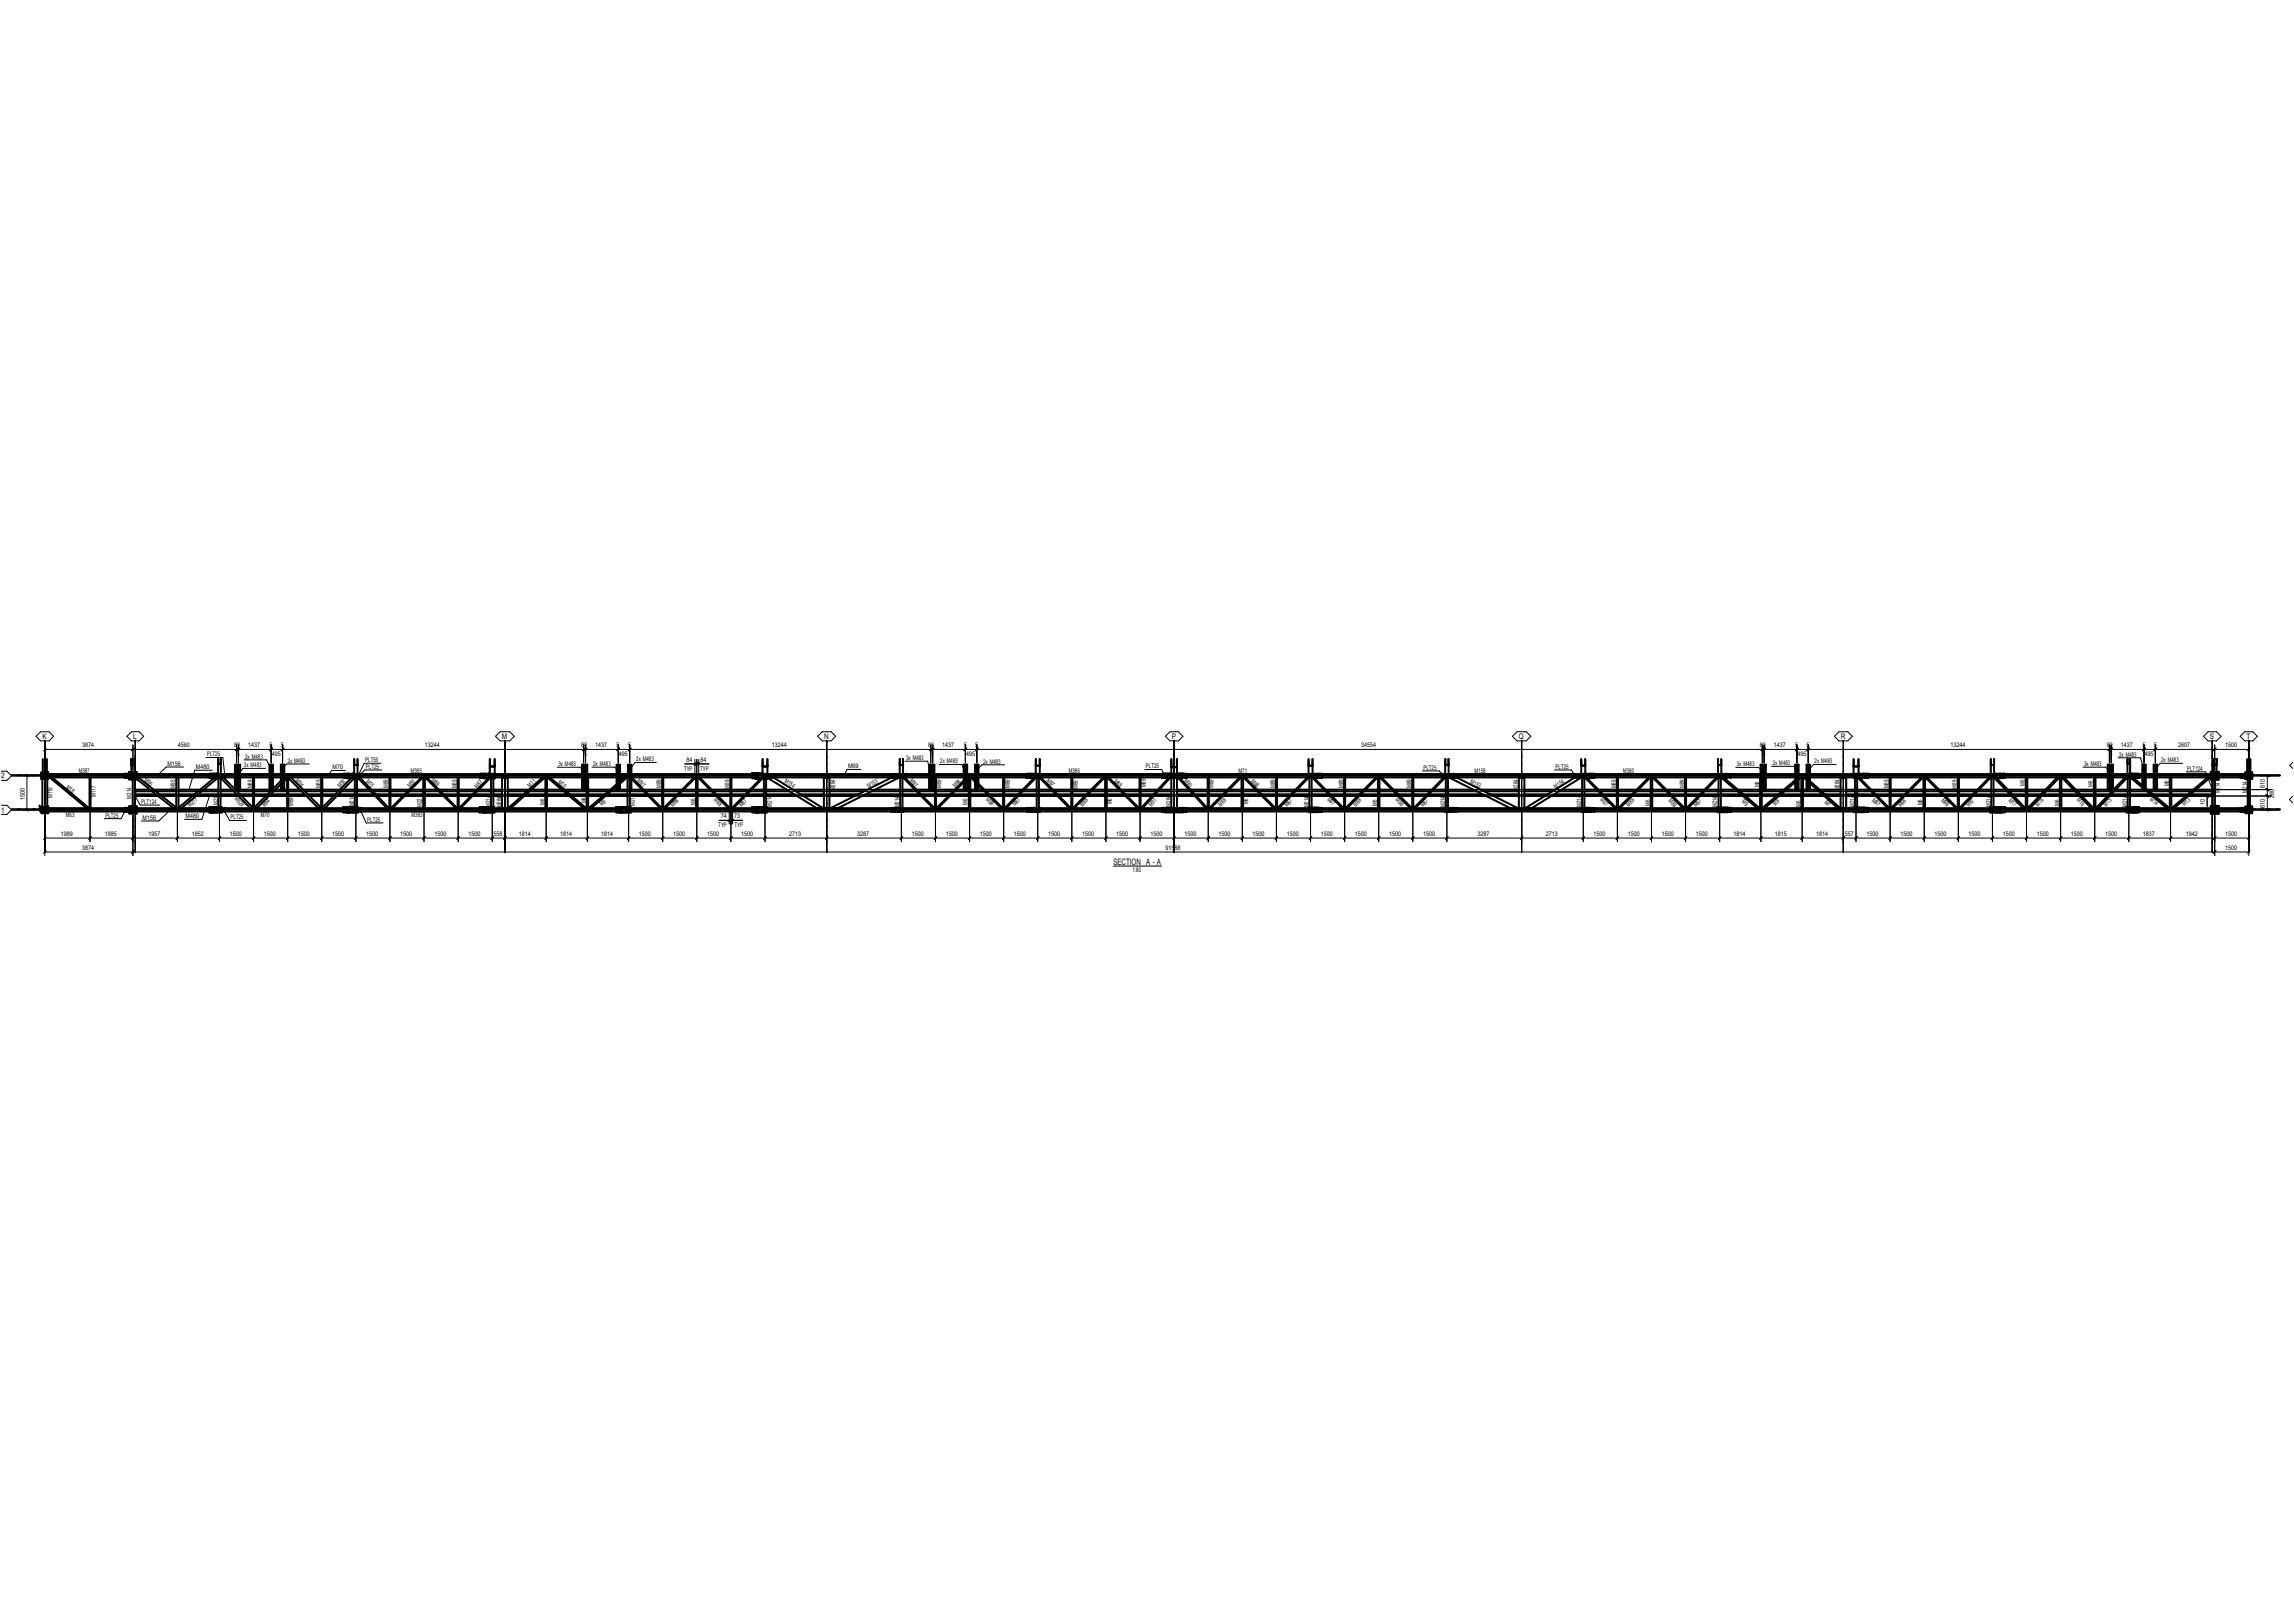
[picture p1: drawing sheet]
<svg xmlns="http://www.w3.org/2000/svg" width="1189mm" height="841mm" viewBox="0 0 1189 841" stroke-linecap="round" stroke-linejoin="round" font-family="sans-serif">
<defs><g id="words">
<text font-size="4.6" x="577" y="448">SECTION A - A</text>
<g font-size="3.9">
<text x="22" y="383">K</text>
<text x="69" y="383">L</text>
<text x="260" y="383">M</text>
<text x="427" y="383">N</text>
<text x="607" y="383">P</text>
<text x="787" y="383">Q</text>
<text x="954" y="383">R</text>
<text x="1145" y="383">S</text>
<text x="1164" y="383">T</text>
<text x="1" y="403">2</text>
<text x="1" y="421">1</text>
</g>
<g font-size="3.3">
<text x="43" y="387">3874</text>
<text x="92" y="387">4560</text>
<text x="121" y="387">80</text>
<text x="129" y="387">1437</text>
<text x="140" y="387">5</text>
<text x="146" y="387">5</text>
<text x="220" y="387">13244</text>
<text x="301" y="387">80</text>
<text x="308" y="387">1437</text>
<text x="320" y="387">5</text>
<text x="325" y="387">5</text>
<text x="400" y="387">13244</text>
<text x="481" y="387">80</text>
<text x="488" y="387">1437</text>
<text x="499" y="387">5</text>
<text x="505" y="387">5</text>
<text x="705" y="387">34554</text>
<text x="912" y="387">80</text>
<text x="919" y="387">1437</text>
<text x="930" y="387">5</text>
<text x="936" y="387">5</text>
<text x="1011" y="387">13244</text>
<text x="1092" y="387">80</text>
<text x="1099" y="387">1437</text>
<text x="1110" y="387">5</text>
<text x="1116" y="387">5</text>
<text x="1129" y="387">2607</text>
<text x="1153" y="387">1500</text>
<text x="107" y="392">PLT25</text>
<text x="123" y="392">5</text>
<text x="127" y="393">2x M483</text>
<text x="141" y="392">495</text>
<text x="149" y="395">2x M483</text>
<text x="189" y="395">PLT59</text>
<text x="303" y="392">5</text>
<text x="321" y="392">495</text>
<text x="330" y="395">2x M483</text>
<text x="356" y="395">84</text>
<text x="363" y="395">84</text>
<text x="470" y="394">3x M483</text>
<text x="482" y="392">5</text>
<text x="487" y="396">2x M483</text>
<text x="501" y="392">495</text>
<text x="509" y="396">2x M483</text>
<text x="913" y="392">5</text>
<text x="932" y="392">495</text>
<text x="940" y="396">2x M483</text>
<text x="1093" y="392">5</text>
<text x="1098" y="392">2x M483</text>
<text x="1111" y="392">495</text>
<text x="1120" y="395">2x M483</text>
<text x="41" y="400">M387</text>
<text x="87" y="397">M156</text>
<text x="102" y="399">M480</text>
<text x="126" y="398">3x M483</text>
<text x="172" y="399">M70</text>
<text x="190" y="398">PLT25</text>
<text x="213" y="400">M385</text>
<text x="289" y="397">3x M483</text>
<text x="307" y="397">2x M483</text>
<text x="354" y="400">TYP</text>
<text x="363" y="399">TYP</text>
<text x="439" y="398">M69</text>
<text x="554" y="400">M386</text>
<text x="594" y="398">PLT25</text>
<text x="642" y="401">M71</text>
<text x="738" y="399">PLT25</text>
<text x="764" y="400">M158</text>
<text x="806" y="398">PLT25</text>
<text x="841" y="400">M380</text>
<text x="900" y="397">3x M483</text>
<text x="919" y="397">2x M483</text>
<text x="1080" y="397">3x M483</text>
<text x="1134" y="399">PLT124</text>
<text x="75" y="405" transform="rotate(38 75 405)">M95</text>
<text x="153" y="405" transform="rotate(45 153 405)">M94</text>
<text x="189" y="405" transform="rotate(47 189 405)">M15</text>
<text x="223" y="405" transform="rotate(45 223 405)">M88</text>
<text x="289" y="406" transform="rotate(40 289 406)">M10</text>
<text x="330" y="405" transform="rotate(46 330 405)">M87</text>
<text x="406" y="405" transform="rotate(32 406 405)">M154</text>
<text x="471" y="405" transform="rotate(46 471 405)">M87</text>
<text x="542" y="405" transform="rotate(46 542 405)">M87</text>
<text x="577" y="405" transform="rotate(45 577 405)">M88</text>
<text x="594" y="408" transform="rotate(-90 594 408)">M89</text>
<text x="613" y="405" transform="rotate(48 613 405)">M90</text>
<text x="648" y="405" transform="rotate(45 648 405)">M88</text>
<text x="762" y="406" transform="rotate(27 762 406)">M153</text>
<text x="912" y="408" transform="rotate(-90 912 408)">M6</text>
<text x="1049" y="407" transform="rotate(-90 1049 407)">M6</text>
<text x="1085" y="408" transform="rotate(-90 1085 408)">M6</text>
<text x="1124" y="408" transform="rotate(-90 1124 408)">M6</text>
<text x="27" y="414" transform="rotate(-90 27 414)">M119</text>
<text x="34" y="408" transform="rotate(40 34 408)">M18</text>
<text x="50" y="413" transform="rotate(-90 50 413)">M117</text>
<text x="68" y="414" transform="rotate(-90 68 414)">M214</text>
<text x="91" y="410" transform="rotate(-90 91 410)">M495</text>
<text x="131" y="408" transform="rotate(-90 131 408)">M89</text>
<text x="166" y="408" transform="rotate(-90 166 408)">M89</text>
<text x="176" y="408" transform="rotate(-46 176 408)">M93</text>
<text x="201" y="408" transform="rotate(-90 201 408)">M89</text>
<text x="212" y="408" transform="rotate(-45 212 408)">M92</text>
<text x="237" y="409" transform="rotate(-90 237 409)">M89</text>
<text x="247" y="409" transform="rotate(-46 247 409)">M87</text>
<text x="275" y="408" transform="rotate(-42 275 408)">M11</text>
<text x="343" y="408" transform="rotate(-90 343 408)">M89</text>
<text x="378" y="409" transform="rotate(-90 378 409)">M89</text>
<text x="433" y="410" transform="rotate(-90 433 410)">M284</text>
<text x="450" y="408" transform="rotate(-27 450 408)">M153</text>
<text x="488" y="408" transform="rotate(-90 488 408)">M89</text>
<text x="495" y="408" transform="rotate(-45 495 408)">M88</text>
<text x="523" y="408" transform="rotate(-90 523 408)">M89</text>
<text x="559" y="409" transform="rotate(-90 559 409)">M89</text>
<text x="629" y="408" transform="rotate(-90 629 408)">M89</text>
<text x="661" y="408" transform="rotate(-90 661 408)">M89</text>
<text x="696" y="408" transform="rotate(-90 696 408)">M89</text>
<text x="732" y="408" transform="rotate(-90 732 408)">M89</text>
<text x="787" y="410" transform="rotate(-90 787 410)">M284</text>
<text x="806" y="409" transform="rotate(-32 806 409)">M154</text>
<text x="838" y="408" transform="rotate(-90 838 408)">M89</text>
<text x="873" y="408" transform="rotate(-90 873 408)">M89</text>
<text x="953" y="410" transform="rotate(-90 953 410)">M284</text>
<text x="979" y="408" transform="rotate(-90 979 408)">M89</text>
<text x="1014" y="409" transform="rotate(-90 1014 409)">M89</text>
<text x="1150" y="411" transform="rotate(-90 1150 411)">M214</text>
<text x="1165" y="411" transform="rotate(-90 1165 411)">M214</text>
<text x="1174" y="408" transform="rotate(-90 1174 408)">610</text>
<text x="1179" y="413" transform="rotate(-90 1179 413)">280</text>
<text x="13" y="414" transform="rotate(-90 13 414)">1500</text>
<text x="73" y="417">PLT124</text>
<text x="98" y="418" transform="rotate(-40 98 418)">M277</text>
<text x="113" y="417" transform="rotate(-90 113 417)">M214</text>
<text x="121" y="414" transform="rotate(46 121 414)">M529</text>
<text x="137" y="418" transform="rotate(-45 137 418)">M94</text>
<text x="152" y="418" transform="rotate(-90 152 418)">M89</text>
<text x="184" y="418" transform="rotate(-90 184 418)">M214</text>
<text x="219" y="418" transform="rotate(-90 219 418)">M22</text>
<text x="254" y="418" transform="rotate(-90 254 418)">M214</text>
<text x="260" y="418" transform="rotate(-90 260 418)">M284</text>
<text x="282" y="417" transform="rotate(-90 282 417)">M6</text>
<text x="304" y="416" transform="rotate(-90 304 416)">M6</text>
<text x="312" y="418" transform="rotate(-40 312 418)">M9</text>
<text x="329" y="418" transform="rotate(-90 329 418)">M214</text>
<text x="349" y="418" transform="rotate(-45 349 418)">M88</text>
<text x="360" y="417" transform="rotate(-90 360 417)">M6</text>
<text x="370" y="415" transform="rotate(45 370 415)">M88</text>
<text x="384" y="418" transform="rotate(-45 384 418)">M87</text>
<text x="400" y="418" transform="rotate(-90 400 418)">M214</text>
<text x="466" y="418" transform="rotate(-90 466 418)">M214</text>
<text x="501" y="417" transform="rotate(-90 501 417)">M6</text>
<text x="511" y="415" transform="rotate(45 511 415)">M88</text>
<text x="526" y="418" transform="rotate(-45 526 418)">M87</text>
<text x="561" y="418" transform="rotate(-45 561 418)">M88</text>
<text x="576" y="417" transform="rotate(-90 576 417)">M6</text>
<text x="597" y="418" transform="rotate(-48 597 418)">M91</text>
<text x="607" y="418" transform="rotate(-90 607 418)">M284</text>
<text x="633" y="418" transform="rotate(-45 633 418)">M88</text>
<text x="647" y="417" transform="rotate(-90 647 417)">M6</text>
<text x="667" y="418" transform="rotate(-46 667 418)">M87</text>
<text x="678" y="418" transform="rotate(-90 678 418)">M214</text>
<text x="688" y="414" transform="rotate(46 688 414)">M87</text>
<text x="703" y="418" transform="rotate(-45 703 418)">M88</text>
<text x="714" y="418" transform="rotate(-90 714 418)">M6</text>
<text x="723" y="415" transform="rotate(45 723 415)">M88</text>
<text x="737" y="418" transform="rotate(-46 737 418)">M87</text>
<text x="749" y="418" transform="rotate(-90 749 418)">M214</text>
<text x="820" y="418" transform="rotate(-90 820 418)">M214</text>
<text x="829" y="415" transform="rotate(46 829 415)">M87</text>
<text x="844" y="418" transform="rotate(-45 844 418)">M88</text>
<text x="855" y="418" transform="rotate(-90 855 418)">M6</text>
<text x="864" y="415" transform="rotate(45 864 415)">M88</text>
<text x="879" y="418" transform="rotate(-46 879 418)">M87</text>
<text x="890" y="418" transform="rotate(-90 890 418)">M214</text>
<text x="902" y="416" transform="rotate(40 902 416)">M9</text>
<text x="920" y="418" transform="rotate(-40 920 418)">M8</text>
<text x="933" y="418" transform="rotate(-90 933 418)">M6</text>
<text x="945" y="416" transform="rotate(42 945 416)">M7</text>
<text x="961" y="418" transform="rotate(-90 961 418)">M214</text>
<text x="970" y="415" transform="rotate(46 970 415)">M87</text>
<text x="985" y="418" transform="rotate(-45 985 418)">M88</text>
<text x="996" y="417" transform="rotate(-90 996 417)">M6</text>
<text x="1006" y="415" transform="rotate(45 1006 415)">M88</text>
<text x="1020" y="418" transform="rotate(-46 1020 418)">M87</text>
<text x="1032" y="418" transform="rotate(-90 1032 418)">M214</text>
<text x="1041" y="415" transform="rotate(47 1041 415)">M17</text>
<text x="1056" y="418" transform="rotate(-46 1056 418)">M16</text>
<text x="1067" y="418" transform="rotate(-90 1067 418)">M6</text>
<text x="1076" y="415" transform="rotate(46 1076 415)">M16</text>
<text x="1091" y="418" transform="rotate(-47 1091 418)">M15</text>
<text x="1102" y="418" transform="rotate(-90 1102 418)">M214</text>
<text x="1114" y="415" transform="rotate(40 1114 415)">M14</text>
<text x="1132" y="418" transform="rotate(-40 1132 418)">M13</text>
<text x="1143" y="417" transform="rotate(-90 1143 417)">10</text>
<text x="1174" y="419" transform="rotate(-90 1174 419)">610</text>
<text x="34" y="424">M63</text>
<text x="55" y="424">PLT25</text>
<text x="74" y="425">M156</text>
<text x="96" y="424">M480</text>
<text x="120" y="425">PLT25</text>
<text x="135" y="423">M70</text>
<text x="190" y="426">PLT25</text>
<text x="213" y="423">M383</text>
<text x="374" y="424">74</text>
<text x="381" y="424">73</text>
<text x="372" y="429">TYP</text>
<text x="381" y="428">TYP</text>
<text x="31" y="433">1989</text>
<text x="54" y="433">1885</text>
<text x="77" y="433">1957</text>
<text x="99" y="433">1852</text>
<text x="119" y="433">1500</text>
<text x="137" y="433">1500</text>
<text x="154" y="433">1500</text>
<text x="172" y="433">1500</text>
<text x="190" y="433">1500</text>
<text x="207" y="433">1500</text>
<text x="225" y="433">1500</text>
<text x="243" y="433">1500</text>
<text x="256" y="433">558</text>
<text x="269" y="433">1814</text>
<text x="290" y="433">1814</text>
<text x="312" y="433">1814</text>
<text x="331" y="433">1500</text>
<text x="349" y="433">1500</text>
<text x="366" y="433">1500</text>
<text x="384" y="433">1500</text>
<text x="409" y="433">2713</text>
<text x="444" y="433">3287</text>
<text x="472" y="433">1500</text>
<text x="490" y="433">1500</text>
<text x="508" y="433">1500</text>
<text x="525" y="433">1500</text>
<text x="543" y="433">1500</text>
<text x="561" y="433">1500</text>
<text x="578" y="433">1500</text>
<text x="596" y="433">1500</text>
<text x="614" y="433">1500</text>
<text x="632" y="433">1500</text>
<text x="649" y="433">1500</text>
<text x="667" y="433">1500</text>
<text x="685" y="433">1500</text>
<text x="702" y="433">1500</text>
<text x="720" y="433">1500</text>
<text x="738" y="433">1500</text>
<text x="766" y="433">3287</text>
<text x="801" y="433">2713</text>
<text x="826" y="433">1500</text>
<text x="844" y="433">1500</text>
<text x="861" y="433">1500</text>
<text x="879" y="433">1500</text>
<text x="898" y="433">1814</text>
<text x="920" y="433">1815</text>
<text x="941" y="433">1814</text>
<text x="956" y="433">557</text>
<text x="967" y="433">1500</text>
<text x="985" y="433">1500</text>
<text x="1003" y="433">1500</text>
<text x="1020" y="433">1500</text>
<text x="1038" y="433">1500</text>
<text x="1056" y="433">1500</text>
<text x="1073" y="433">1500</text>
<text x="1091" y="433">1500</text>
<text x="1111" y="433">1837</text>
<text x="1133" y="433">1942</text>
<text x="1153" y="433">1500</text>
<text x="43" y="440">3874</text>
<text x="604" y="440">91588</text>
<text x="1153" y="440">1500</text>
<text x="587" y="452">1:80</text>
</g>
</g></defs>
<!-- layer: Part -->
<g fill="none" stroke="#000" stroke-width=".99">
<path d="M22 393v8M24 393v11M68 394v2M68 393v1M68 396v5M68 396h.1M68 395h.1M68 393h.1M70 393h.1M70 396h-2M70 393v3M70 396h.1"/>
<path d="M70 396h-1M70 396v5M113 393v10M113 396h.1M113 395h.1M113 393v3M113 393h.1M113 396h1M114 396h.1M114 393h.1M114 393v8M114 393v3"/>
<path d="M123 396h-1v5M123 396v5M123 396h1v5v-5v5M184 393v10M184 396h.1M184 396h1M184 395h.1M185 396h.1M185 393v3M185 393v10M254 393v8M254 397h.1"/>
<path d="M254 396h.1M254 393v4M254 397h2M256 397h-1M256 397h.1M256 393v4M256 396h.1M256 393v8M395 393v8M395 397h.1M395 396h.1M395 397h3"/>
<path d="M397 397h.1M398 397h.1M398 393v4M398 396h.1M398 393v8M466 396v5M466 396h.1M466 393v3M466 395h.1M466 396h2M468 393v1M468 396h.1"/>
<path d="M468 394v2M468 396v5M537 393v8M537 397h.1M537 395h.1M537 397h2M538 397h.1M539 397h.1M539 393v8M539 396h.1M607 397v1M607 393v8"/>
<path d="M607 396h.1M607 393v4M607 398h.1M607 397h.1M607 398h3M607 397h3M609 397v1M610 397h.1M610 398h.1M610 393v4M610 397v1M610 396h.1"/>
<path d="M610 393v8M678 393v10M678 397h.1M678 395h.1M678 397h2M680 397h.1M680 393v8M680 396h.1M749 396v5M749 394v2M749 396h.1M749 393v1"/>
<path d="M749 395h.1M749 396h2M751 393v3M751 396h.1M751 396v5M751 396h-1M819 393v10h6M819 397h1M820 395h-1M820 393v4M820 397h.1M820 397h1"/>
<path d="M821 397h.1M822 393v8M822 397h-1M822 396h.1M890 396h.1M890 393v10M890 395h.1M890 396h2M892 396h.1M892 393v10M961 393v8M961 397h.1"/>
<path d="M961 396h.1M961 397h2M962 397h.1M963 397h.1M963 393v4M963 396h.1M963 393v8M1032 393v10M1032 396h.1M1032 396h1M1032 395h.1M1032 393v3"/>
<path d="M1033 396h.1M1033 393v10M1103 393v8M1103 396h.1M1103 393h.1M1103 395h.1M1103 396h1M1104 396h.1M1104 393h.1M1104 393v3M1104 396v7M1147 400h-1v1"/>
<path d="M1147 396h.1M1147 396v-3v8h2M1147 395h.1M1147 396h2M1148 396v1M1148 393h1M1149 396h.1M1149 393h.1M1149 400h1v1M1149 393v1M1149 396v5M1149 394v2"/>
<path d="M1165 393v10M1166 393v10M20 417l1 2v-1h1M20 419h1M21 419v1M21 419h.1M21 419h47M21 404h1M21 400h1M22 419h3M22 418h-1M22 403v16"/>
<path d="M22 401h2M22 400h-1v4h1M22 401v3M22 403v1M22 403h.1M22 403h2M22 419v1M22 401h.1M22 419h.1M23 403v1M24 419h.1M24 401h.1"/>
<path d="M24 403h.1M24 401v2M24 419v1M24 403l-2 1M24 419v2M24 403h1h-1M24 400h1v1M24 400h1M25 404h.1M25 403v16M25 418v1M25 418h.1"/>
<path d="M25 403h43M25 403v1M25 419v1M25 403h.1M25 419h5M25 401v2M25 419h.1M25 401h.1M25 403h5M25 401h5M26 403l19 16M27 403l19 16"/>
<path d="M28 403h.1M28 401v2M28 401h.1M28 419v1M28 419h.1M28 419h2M29 403h.1M30 401h.1M30 402v1M30 403h.1M30 419h.1M30 401v2"/>
<path d="M30 419v1M46 403v16M47 403v16M65 401v2zM65 419v2zM65 403h2M65 401h2M65 419h2M66 402h.1M66 419v1M66 420h.1M66 419h.1"/>
<path d="M66 402h2M66 420h2M66 419h2M67 418h2h-2v1M67 404h4M67 400h1M67 403v1h2M68 419h2v2h-2v-1M68 402v1h1M68 401v1M68 400h-1v1M68 403h.1"/>
<path d="M68 401v2M68 404h.1M68 419v1M68 401h.1M68 419h.1M68 419h2M68 403h2M69 403v1M69 404h.1M69 404v15M70 401h.1M70 419h.1"/>
<path d="M70 403h.1M70 404h.1M70 401v2M70 419v1M70 400h1v1M70 400h1M70 401v2l20 16M70 409v4zM70 403v1M70 401v8M70 413v6M70 418h1v1"/>
<path d="M70 419h38M70 403h39M70 409h8M70 412h11M70 412h12M70 410h9M71 404h-1M72 403l19 15v-15M80 409h11M81 410h10M83 412h8M84 412h7"/>
<path d="M93 409h11M93 403v16l18-16M93 412h8M93 412h7M93 410h10M102 412h11M103 412h10M105 410h8M106 409h7M108 418v3M108 418h4M108 418h.1"/>
<path d="M109 403h.1M109 401h-88l1 2M109 401v2M109 401h.1M109 403h3M109 401h3M109 418h6v3h-6M110 418v3M110 403h.1M110 401h1M110 401v2M110 401h.1"/>
<path d="M111 401h.1M111 403h.1M111 401v2M111 418v1M111 418h.1M111 419v2M112 401h.1M112 403h.1M112 401h66M112 401v2M112 418h.1M112 418v3"/>
<path d="M113 403l-19 16M113 403h.1M113 419h2M113 419v2M113 401v2M113 419v1M113 401h.1M113 403h2M113 403v15M114 409h6M114 403v15M114 412h9"/>
<path d="M114 412h10M114 410h7M114 401h1M114 401h.1M114 403h-1M115 403h-1M115 419h.1M115 401v2M115 419v1M115 401h.1M115 403l15 16M115 419h63"/>
<path d="M115 401v2h-5M115 403h63M116 403l15 16 16-16M116 419l1 2zM116 401l1 2zM122 403v6M122 409h9M123 403v6M123 410h8M124 412h7M124 403v6v-6v6M125 412h6"/>
<path d="M131 403v16M132 409h9M132 403v16M132 412h7M132 412h6M132 410h8M139 412h10M140 401v-5h1v5v-5v5M140 403v6M140 412h9M141 403v6M142 410h7"/>
<path d="M143 409h6M146 401v-5v5v-5h1v5M146 403v2M146 406v3M146 403v1M147 405v4h-1v-4M147 403h.1M149 403v16M149 403l-16 16M149 403l16 16M149 409h6M149 412h9"/>
<path d="M149 412h10M149 410h7M151 403l16 16M157 409h9M158 410h8M160 412h6M166 403v16M167 409h9M167 403v16M167 412h7M167 412h6M167 410h8"/>
<path d="M175 412h9M177 410h7M178 419v2M178 418v1M178 409h6M178 418h.1M178 418h5M178 401v2M178 403h.1M178 401h.1M178 403h5M178 401h5"/>
<path d="M179 403h.1M180 418h6v3h-6M180 403h6M180 418v3M180 401h1M180 401v2M181 403h-1M181 403h.1M181 401h.1M181 401v2M181 418v1M181 418h.1"/>
<path d="M181 419v2M182 403l-15 16M183 401h.1M183 403h.1M183 401h66M183 401v2M183 418h.1M183 418v3M184 403l-16 16M184 403h.1M184 419v1M184 401h.1"/>
<path d="M184 403h1M184 419h1M184 419h.1M184 403v15M185 409h6M185 403v15M185 412h9M185 410h7M185 419h.1M185 401h.1M185 419v1M185 403h.1"/>
<path d="M185 401v2M186 419h62M186 403l14 16M186 403h63M186 401v2M186 403l16 16M187 419v2zM187 401v2zM192 409h10M193 410h9M195 412h7M196 412h6"/>
<path d="M202 403v16M202 409h10M202 412h8M202 412h7M202 410h9M210 412h9M211 412h8M212 410h7M213 409h6M218 403l-15 16M219 403l-16 16M219 403v16"/>
<path d="M220 409h7M220 403v16M220 412h9M220 412h10M220 410h7M220 403l16 16M221 403l16 16M227 409h10M228 410h9M230 412h7M231 412h6M237 403v16"/>
<path d="M238 409h9M238 403v16l15-16M238 412h7M238 412h6M238 410h8M245 412h10M246 412h9M247 410h8M248 409h7M248 419v2M249 419h-1M249 419v2"/>
<path d="M249 418l-1 1M249 418v1M249 418h5M249 418h.1M249 403h.1M249 401v2M249 401h.1M249 403h4M249 401h4M250 418h6v3h-6M251 418v3M251 403h.1"/>
<path d="M251 401h.1M251 401v2M251 418h1M251 418h.1M252 418v3M253 401h.1M253 403h.1M253 401h137M253 401v2M254 418h.1M254 418v3M254 401h3v2h-6"/>
<path d="M254 403l-15 16M254 403h.1M254 401v2M254 419v1M254 419h.1M254 401h.1M254 419h2M254 403h2M255 403v15M256 409h4M256 403v15M256 412h4"/>
<path d="M256 410h4M256 401h.1M256 419h.1M256 403h.1M256 401v2M256 419v1M256 419h3M257 403h3M259 419h6zM260 403h3zM260 403v16M263 409h11"/>
<path d="M263 403v16M263 412h8M263 412h7M263 410h10M263 403h61M265 419h54M272 412h11M273 412h10M274 410h9M275 409h8M281 403l-17 16M282 403l-17 16"/>
<path d="M283 403v16M283 409h8M283 412h11M283 412h12M283 410h9M284 403l18 16M285 403l19 16M292 409h12M293 410h11M295 412h9M296 412h8M302 401v-5v5"/>
<path d="M302 403v6M303 401v-5v5v-5h1v5M303 403v6M304 403v16M305 409h11M305 403v16M305 412h8M305 412h7M305 410h10M314 412h11M315 412h10M317 410h8"/>
<path d="M318 409h7M319 418v3M319 418h.1M319 418h5M320 401v-5v5v-5h1v5M320 408v1M320 401v5M320 403h.1M320 401h.1M320 401v2M320 403v3M321 418h6v3h-6"/>
<path d="M321 406v3h-1v-2v2M321 418v3M322 401h.1M322 403h.1M322 401v2M322 418v1M322 418h.1M322 419v2M322 418v3M324 403l-19 16M324 401h.1M324 403h.1"/>
<path d="M324 401v2M324 418h.1M324 418v3M325 403l-19 16M325 403h.1M325 401v2M325 419v1M325 419h.1M325 401h.1M325 419h2M325 403h2M325 403v15"/>
<path d="M325 401v-5h1v5M326 401v-5h1v5M326 409h7M326 403v15M326 412h9M326 412h10M326 410h8M327 419h.1M327 401h.1M327 403h.1M327 401v2M327 419v1"/>
<path d="M327 403l15 16M327 401v2h-6v2M327 403h63M327 419h63M327 404v5M327 403l16 16M334 409h9M334 410h9M336 412h7M337 412h6M343 403v16M344 409h9"/>
<path d="M344 403v16M344 412h7M344 412h6M344 410h9M345 419l16-16v16M351 412h10M352 412h9M353 410h8M354 409h7M360 403l-16 16M362 409h6M362 412h8"/>
<path d="M362 412h9M362 410h7M362 403v16M362 403l15 16M363 403l15 16v-16M369 409h9M370 410h8M371 412h7M372 412h6M379 409h10M379 412h7M379 412h6"/>
<path d="M379 410h9M379 403v16M386 412h10M387 412h9M389 410h7M389 409h7M390 403h.1M390 401v2M390 418v3M390 401h.1M390 418h.1M390 418h5"/>
<path d="M390 403h5M390 401h5M390 401h3M391 418h6v3h-6M392 401h1M392 401v2M392 418v3M393 401h.1M393 418v1M393 418h.1M393 403h.1M393 401v2"/>
<path d="M393 419v2M394 404l-15 15M395 401h.1M395 418h.1M395 403h.1M395 418v3M395 404l-15 15M395 401h137M395 401v2M395 401h3M396 403h.1M396 401v2"/>
<path d="M396 419v1M396 401h.1M396 419h.1M396 419h26M396 403h1M396 404v14M397 409h11M397 412h15M397 412h16M397 410h12M397 404v14M397 401h.1"/>
<path d="M397 419h.1M397 403h.1M397 401v2M397 419v1M398 403h3h-3l25 16M398 401v3h-7v-1M401 403l25 16M401 403h26M411 409h16M412 410h15M415 412h12M416 412h11"/>
<path d="M422 419h13zM427 403h3zM427 403v16M430 409h20M430 412h15M430 412h13M430 410h18M430 403v16M435 419h31v1l-70 1M447 412h20M449 412h18M452 410h15"/>
<path d="M454 409h13M462 401v2M462 419v1M462 403h.1M462 401h.1M462 419h.1M462 403h1M462 403l-31 16M463 419h5v2h-5M464 419h.1M464 401h.1M464 403h.1"/>
<path d="M464 401v2M464 419v1M466 401v2h-36M466 403l-31 16M466 403h.1M466 401v2M466 419v1M466 401h.1M466 419h.1M466 419h2M466 403h2M467 403v16"/>
<path d="M468 409h6M468 412h8M468 412h9M468 410h7M468 403v16M468 401h.1M468 419h.1M468 403h.1M468 401v2M468 419v1M468 403l16 16M468 401v2h-5"/>
<path d="M468 419h68M468 403h64M469 403l15 16M470 401v2zM475 409h10M476 410h9M477 412h8M478 412h7M481 401v-5h1v5v-5h1v5v-5h1v5M481 403v6M482 403v6M484 403v6h-1v-6v6"/>
<path d="M485 403v16M485 409h10M485 412h7M485 410h9M485 403v16l16-16M492 412h10M493 412h9M495 410h7M496 409h6M499 401v-5h1v5v-5h1v5M499 403v2M499 405v4"/>
<path d="M500 403v1M501 404v5h-1v-5v5M502 403l-16 16M502 403v16M503 409h6M503 412h9M503 412h10M503 410h7M503 419v-16l16 16M504 403l16 16M505 401v-5h1v5v-5h1v5M505 403v1"/>
<path d="M505 405v4M506 403v2M507 407v2h-1v-3v3M507 403v3M510 409h10M511 410h9M513 412h7M520 403v16M520 409h10M520 412h8M520 412h7M520 410h9"/>
<path d="M528 412h9M530 410h7M531 409h6M532 403h.1M532 401v2M532 401h.1M532 403h4M532 401h4M532 419v1M532 419h.1M534 419h5v2h-5M534 403h.1"/>
<path d="M534 401h.1M534 401v2M534 419h.1M534 419v1M536 403l-15 16M536 419h.1M536 419v1M536 401h.1M536 403h.1M536 401h66M536 401v2M537 401h2"/>
<path d="M537 403l-16 16M537 403h.1M537 401v2M537 419v1M537 419h.1M537 401h.1M537 419h2M537 403h2M537 403v16M538 409h7M538 412h9M538 412h10"/>
<path d="M538 410h8M538 403v16M539 419h.1M539 401h.1M539 403h.1M539 401v2M539 419v1M539 403l15 16M539 419h63M539 401v2h-5M539 403h63M539 403l16 16"/>
<path d="M546 409h9M546 410h9M548 412h7M549 412h6M555 403v16M556 409h9M556 412h7M556 412h6M556 410h9M556 403v16M563 412h10M564 412h9"/>
<path d="M565 410h8M566 409h7M572 403l-16 16M573 403l-16 16M573 403v16M574 409h6M574 412h8M574 412h9M574 410h7M574 403v16M574 403l16 16M575 403l15 16"/>
<path d="M581 409h10M582 410h9M583 412h8M584 412h7M591 403v16M591 409h9M591 412h7M591 412h6M591 410h8M591 403v16l15-16M598 412h9M599 412h8"/>
<path d="M600 410h7M601 409h6M602 403h.1M602 401v2M602 419v2M602 401h.1M602 419h.1M602 401h5l-1 2h-4M602 419h4l1 2h-68M603 403h.1M603 401h.1M604 401h3v2h-3"/>
<path d="M604 403h.1M604 401h.1M604 419h.1M604 401v2M604 419v2M604 401h1M605 419h-1M605 401h-1M605 401l-1 2M605 419l-1 2M606 403l-14 16M607 419h3"/>
<path d="M607 403h.1M607 401h3zM607 403v16M608 403h.1M608 401v2M608 419v1M608 401h.1M608 419h.1M608 403h1M609 401h.1M609 419h.1M609 403h1h-3h1"/>
<path d="M609 403h.1M609 401v2M609 419v1M610 409h6M610 412h8M610 412h9M610 410h7M610 403v16M610 403h.1M611 403l14 16M613 403h.1M613 401h.1"/>
<path d="M613 419v2M613 419h.1M613 401v2M613 401h-3v2h3M615 401h.1M615 419h.1M615 401h-5l1 2h4M615 403h.1M615 419h-4l-1 2h68M615 401v2M615 419v2M615 419h63"/>
<path d="M615 403h63M615 401h66M617 409h9M618 410h8M619 412h7M620 412h6M626 403v16l-15-16M626 409h10M626 412h8M626 412h7M626 410h9M626 403v16"/>
<path d="M634 412h9M635 412h8M636 410h7M637 409h6M642 403l-15 16M643 403l-16 16M643 403v16M644 409h7M644 412h9M644 412h10M644 410h8M644 403v16"/>
<path d="M644 403l16 16M645 403l16 16M652 409h9M652 410h9M654 412h7M655 412h6M661 403v16M662 409h9M662 412h7M662 412h6M662 410h9M662 403v16"/>
<path d="M669 412h10M670 412h9M671 410h8M672 409h7M678 403l-16 16M678 403l-15 16M678 419v2M678 401h.1M678 419h.1M678 403h.1M678 419h2M678 403h2"/>
<path d="M678 401v2M678 419v1M679 403v15M680 409h6M680 412h9M680 410h7M680 403v15M680 419h.1M680 401h.1M680 403h.1M680 401v2M680 419v1"/>
<path d="M680 403l16 16M680 401h-2v2h5M681 403l15 16M683 419v2zM683 403h.1M683 401h.1M683 401v2M683 419v2M683 419l-5-1v3h5M685 401h.1M685 419h.1M685 401h-4v2h4"/>
<path d="M685 403h.1M685 419h-4v2h68M685 401v2M685 419v2M685 419h64M685 403h64M685 401h137M687 409h10M688 410h9M689 412h8M690 412h7M697 403v16"/>
<path d="M697 409h10M697 412h7M697 410h9M698 419l16-16v16M704 412h10M705 412h9M707 410h7M708 409h6M713 403l-16 16M715 409h6M715 412h9M715 412h10"/>
<path d="M715 410h7M715 403v16M715 403l16 16M716 403l16 16v-16M722 409h10M723 410h9M725 412h7M732 409h10M732 412h8M732 412h7M732 410h9M732 403v16"/>
<path d="M740 412h9M741 412h8M742 410h7M743 409h6M747 401v2zM748 403l-15 16M749 401v2h5M749 403l-16 16M749 403h.1M749 401v2M749 419v1M749 401h.1"/>
<path d="M749 419h.1M749 419h2M749 403h2M749 403v16M750 409h13M750 412h18M750 412h20M750 410h15M750 403v16M751 401h.1M751 419h.1M751 403h.1"/>
<path d="M751 401v2M751 419v1M751 419v2h68M751 403l31 16M751 419h31M751 403h36M753 403h.1M753 401v2M753 419v1M753 401h.1M753 419h.1M754 419h-5v2h5"/>
<path d="M754 403h.1M755 403l31 16M755 401h.1M755 419h.1M755 403h-1M755 401v2M755 419v1M755 403h.1M767 409h20M769 410h18M772 412h15M774 412h13"/>
<path d="M782 419h13zM787 403h3zM787 403v16M790 409h16M790 412h12M790 412h11M790 410h15M790 403v16M790 403h26M795 419h24M804 412h16M805 412h15"/>
<path d="M808 410h12M809 409h11M815 401l1 2zM816 403l-25 16M819 403h-3h3l-25 16M819 401h3M820 403h.1M820 401v2M820 419v1M820 419h.1M820 401h.1M820 419h1"/>
<path d="M820 403h1M820 403v16M821 409h7M821 412h9M821 412h10M821 410h7M821 403v16M821 419h.1M821 401h.1M821 403h.1M821 401v2M821 419v1"/>
<path d="M822 403l15 16M822 403h.1M822 401v2M822 401h.1M822 403h4M822 401h4M823 403l15 16M824 403h.1M824 401v2M824 401h.1M824 419v1M824 419h.1"/>
<path d="M825 403h-1M825 419h-6v2l6-1M826 419h.1M826 419v1M826 401h.1M826 403h.1M826 401v2M826 403h64M826 401h138M828 409h10M829 410h9M831 412h7"/>
<path d="M832 412h6M838 403v16M839 409h9M839 412h7M839 412h6M839 410h8M839 403v16l15-16M846 412h9M847 412h8M848 410h7M849 409h6M855 403l-16 16"/>
<path d="M855 403v16M856 409h7M856 412h9M856 412h10M856 410h8M856 419v-16l16 16M857 403l16 16M864 409h9M864 410h9M866 412h7M867 412h6M873 403v16"/>
<path d="M874 409h9M874 412h7M874 412h6M874 410h9M874 403v16M881 412h10M882 412h9M883 410h8M884 409h7M890 403l-16 16M890 419h-68v1l68 1M890 403l-15 16"/>
<path d="M890 403h.1M890 401v2h5M890 419v1M890 401h.1M890 419h.1M890 419h2M890 403h2M891 403v15M892 409h7M892 412h10M892 412h11M892 410h8"/>
<path d="M892 403v15M892 401h.1M892 419h.1M892 403h.1M892 419v1M892 403l19 16M893 419v2h4M893 419h.1M893 403h.1M893 401v2M893 401h.1M893 403h61"/>
<path d="M893 403l19 16M895 419v2M895 419h.1M895 401v2M895 403h.1M895 401h.1M895 419l-5-1v3h5M897 401h.1M897 403h.1M897 401v2M897 419h.1M897 419h-4"/>
<path d="M897 419v2M897 419h55M901 409h11M902 410h10M904 412h8M905 412h7M912 403v16M912 401v-5h1v5M913 409h12M913 412h9M913 412h8M913 410h10"/>
<path d="M913 403v16M913 403v6M913 401v-5h1v5v-5h1v5M915 403v6h-1v-6v6M922 412h12M923 412h11M925 410h9M926 409h8M930 401v-5h1v5v-5h1v5M930 403v1M930 405v4M931 403v1"/>
<path d="M932 403l-19 16M932 404v5h-1v-4v4M933 403l-18 16M934 403v16M934 409h8M934 412h10M934 412h11M934 410h9M935 403l17 16M936 403l18 16M936 401v-5h1v5M936 403h.1"/>
<path d="M936 404v5M937 403v1M937 405v4M937 401v-5h1v5M937 405v4h1v-3M938 403v2M943 409h11M944 410h10M946 412h8M947 412h7M952 419h7zM954 403h3z"/>
<path d="M954 403v16M957 409h4M957 412h4M957 410h4M957 403v16M957 403h4M959 419h2M960 401h3M961 401v2h5M961 403h.1M961 401v2M961 419v1"/>
<path d="M961 401h.1M961 419h.1M961 419h2M961 403h2M961 403v15M962 409h7M962 412h9M962 412h10M962 410h8M962 403v15M963 401h.1M963 419h.1"/>
<path d="M963 403h.1M963 401v2M963 419v1M963 403l15 16M964 403h.1M964 419v2h4M964 401v2M964 401h.1M964 419h.1M964 401h4M964 419h4M966 403h.1"/>
<path d="M966 401v2M966 419v2M966 401h.1M966 419h.1M966 419l-5-1v3h5M968 403h.1M968 401h.1M968 419h.1M968 403h-4M968 419h63M968 403h63M968 401h63"/>
<path d="M968 401v2M968 419v2M970 409h9M971 410h8M972 412h7M973 412h6M979 403v16l-15-16M980 409h10M980 412h7M980 412h6M980 410h9M980 403v16"/>
<path d="M987 412h10M988 412h9M990 410h7M990 409h7M996 403l-16 16M997 403l-16 16M997 403v16M998 409h6M998 412h8M998 412h9M998 410h7M998 403v16"/>
<path d="M998 403l16 16M999 403l15 16M1005 409h10M1006 410h9M1007 412h8M1008 412h7M1015 403v16M1015 409h10M1015 412h7M1015 410h9M1022 412h10M1023 412h9"/>
<path d="M1025 410h7M1026 409h6M1031 403l-16 16M1031 403l-15 16M1032 401h-1v2h6M1032 401h2M1032 419v2M1032 419h1M1032 401v2M1032 401h.1M1032 403h.1M1032 419h.1"/>
<path d="M1032 403h1M1032 419v1M1032 403v15M1033 409h6M1033 412h9M1033 410h7M1033 403v15M1033 401h.1M1033 419h.1M1033 403h.1M1033 419v1M1034 403l14 16"/>
<path d="M1034 418v3M1034 418h.1M1034 418h5M1034 403h.1M1034 401v2M1034 401h.1M1035 403l15 16M1036 419v2M1036 418v1M1036 419h.1M1036 418h.1M1036 403h.1"/>
<path d="M1036 401v2M1036 401h.1M1036 403h1M1036 401h1M1037 401h-1M1037 401v2M1037 403h.1M1037 418v3M1037 418h-6v3h6M1039 403h.1M1039 401h.1M1039 403h-5"/>
<path d="M1039 401h-5M1039 401v2M1039 403h65M1039 401h66M1039 418h.1M1039 418v1M1039 419h.1M1039 419v2M1039 419h63M1041 409h9M1041 410h9M1043 412h7"/>
<path d="M1044 412h6M1050 403v16M1051 409h9M1051 412h7M1051 412h6M1051 410h8M1051 403v16M1058 412h9M1059 412h8M1060 410h7M1061 409h6M1066 403l-15 16"/>
<path d="M1067 403l-15 16M1067 403v16M1068 409h7M1068 412h9M1068 412h10M1068 410h7M1068 403v16M1069 403l15 16M1070 403l15 16M1076 409h9M1077 410h8M1078 412h7"/>
<path d="M1079 412h6M1085 403v16M1086 409h9M1086 412h7M1086 412h6M1086 410h8M1086 403v16M1092 401v-5h1v5v-5h1v5v-5h1v5M1092 403v6M1093 403v6M1093 412h10M1094 412h9"/>
<path d="M1095 403v6h-1v-6v6M1096 410h7M1097 409h6M1101 403l-15 16M1102 403l-15 16M1102 403h.1M1102 401v2M1102 419v1M1102 419h.1M1102 401h.1M1102 419h2M1102 401v2h5"/>
<path d="M1103 403v15M1104 409h8M1104 412h10M1104 412h12M1104 410h9M1104 403v15M1104 419h.1M1104 401h.1M1104 403h.1M1104 419v1M1104 419v2h-2M1104 401v2"/>
<path d="M1104 403l19 16M1105 418v3M1105 418h4M1105 418h.1M1105 401v2M1105 403h.1M1105 401h.1M1105 401h3M1106 418v3M1106 419v2M1106 419h.1M1106 418h.1"/>
<path d="M1106 401v2M1106 403h.1M1106 401h.1M1106 401h1M1107 401h.1M1107 403h.1M1107 401v2M1107 418h.1M1107 419v2M1108 418h-6v3h6M1108 401h.1M1108 403h.1"/>
<path d="M1108 403h-3M1108 401v2M1108 403h39M1108 401h39M1108 418h1M1109 418h.1M1109 419v2M1109 418v1M1109 419h38M1110 401v-5h1v5v-5h1v5M1110 403v4M1110 408v1"/>
<path d="M1111 403v5M1111 409h.1M1112 403v5M1113 409h11M1114 410h10M1116 412h8M1116 401v-5h1v5v-5h1v5M1116 403v6M1117 412h7M1118 403v6h-1v-6v6M1124 403v16l-18-16M1125 409h12"/>
<path d="M1125 412h9M1125 412h8M1125 410h11M1125 403v16l19-16M1134 412h13M1135 412h12M1137 410h10M1138 409h9M1146 404h1M1146 400h1M1147 409v4zM1147 403h.1"/>
<path d="M1147 418h-1M1147 418h-1v1M1147 401v8M1147 413v8M1147 404h.1M1147 419h.1M1147 401h.1M1147 419v2M1147 401h2M1147 419h2M1147 401v2M1148 418h2"/>
<path d="M1148 404v15M1148 418h2v1M1148 404h.1M1148 404v-1v1M1148 404h2M1149 419h.1M1149 403h.1M1149 401h.1M1149 419v2M1149 400h1M1149 401v2M1149 401v2h-2"/>
<path d="M1149 419h15M1149 403h15M1149 401h18M1150 403v1h-4v-1l-19 16M1161 403h.1M1161 401v2M1161 419v1M1161 401h.1M1161 419h.1M1162 403h3v16M1162 419h5v2h-5M1162 403h.1"/>
<path d="M1162 401h.1M1162 401v2M1162 419v1M1162 419h.1M1163 401h.1M1163 419h.1M1163 403h.1M1163 401v2M1163 419v1M1164 403v1h1M1164 404h1M1164 400h1"/>
<path d="M1164 401v2M1164 419h.1M1164 403h.1M1164 419v2h-15M1164 401h3v2h-1M1165 403h.1M1165 400h-1v1M1165 419v1M1165 419h.1M1165 401h.1M1165 419h1M1165 403h1"/>
<path d="M1165 404h.1M1165 418h-1v1M1165 418h-1M1165 404h1M1165 403v1M1166 403h.1M1166 404h.1M1166 404h1M1166 418h1v1M1166 418h1M1166 403v16M1166 419h.1"/>
<path d="M1166 401h.1M1166 401v2M1166 419v1M1166 419v2h-1M1166 400h1v1M1166 400h1M1167 419h.1M1167 403h.1M1167 419v2M1167 401v2M1167 419v1M1167 403v1h-1"/>
<path d="M21 420h1M21 420h3M21 421h4M22 420v1M22 420h.1M22 421h46M24 420h.1M25 421h.1M25 420h.1M25 420h5M28 420h.1M29 420h.1"/>
<path d="M30 420h.1M65 421h2M67 421h4M68 420v1M68 420h.1M68 420h2M70 420h.1M70 420l-2 1M70 421h38M71 421v1l-4-1M108 421h.1M108 421h3"/>
<path d="M109 421h.1M111 421h.1M112 421h-4M112 421h.1M113 420h.1M113 421h.1M113 420v1M113 420h1M114 420h.1M115 420h-1M115 421h-2M115 420l-1 1"/>
<path d="M115 420h.1M115 421h63M178 421h5M178 421h.1M178 421h3M180 421h.1M181 421h.1M183 421h.1M184 420v1M184 420h.1M184 420h1M185 420h.1"/>
<path d="M185 420l-1 1M186 421h62M248 421h.1M248 421h1M249 421h.1M249 421h5M251 421h.1M252 421h-3M252 421h-1M254 421h.1M254 420v1M254 420h.1"/>
<path d="M256 420h-2M256 420l-2 1M256 421h63M319 421h.1M319 421h3M319 421h5M320 421h.1M321 421h.1M322 421h.1M324 421h.1M325 420v1M325 420h.1"/>
<path d="M325 420h2M327 420h.1M327 420l-2 1M327 421h63M390 421h.1M390 421h5M393 421h.1M393 421h-3M395 421h.1M396 420v1M396 420h.1M396 420h1"/>
<path d="M397 420h.1M397 420v1M462 420h.1M462 420v1M462 420h2M464 420h.1M464 420v1M466 420v1M466 420h.1M466 420h2M468 420h.1M468 420h-2"/>
<path d="M532 420h.1M532 420v1M533 420l-1 1M534 420h-2M534 420v1M534 420h.1M536 420l-68 1M536 420h.1M537 420v1M537 420h.1M537 420h2M539 420h.1"/>
<path d="M539 420l-2 1M602 421h.1M603 421h.1M604 421h9M604 421h.1M608 420v1M608 420h.1M609 420h-1M609 420l-1 1M613 421h.1M615 421h.1M678 420h.1"/>
<path d="M678 420v1M678 420h2M680 420h.1M680 420l-2 1M683 421h.1M685 421h.1M749 420v1M749 420h.1M749 420h2M751 420h.1M751 420l-2 1M753 420v1"/>
<path d="M753 420h.1M754 420v1M755 420h-2M755 420v1M755 420h.1M820 420v1M820 420h.1M820 420h1M821 420h.1M821 420h-1M824 420v1M824 420h.1"/>
<path d="M824 420h2M826 420h.1M826 420v1M890 420v1M890 420h.1M890 420h2M892 420h.1M892 420l-2 1M895 421h.1M897 421h.1M961 421h-66M961 420v1"/>
<path d="M961 420h.1M963 420h-2M963 420l-2 1M966 421h.1M968 421h.1M1031 421h-65M1032 420h.1M1032 420h1M1032 420v1M1033 420h.1M1033 420l-1 1M1034 421h.1"/>
<path d="M1034 421h5M1036 421h.1M1039 421h.1M1039 421h-3M1039 421h63M1102 420v1M1102 420h.1M1102 420h2M1104 420h.1M1105 421h.1M1105 421h4M1106 421h.1"/>
<path d="M1106 421h3M1107 421h.1M1109 421h.1M1109 421h38M1146 421v1h4M1147 421h.1M1147 421h2M1149 421h-2M1149 421h.1M1150 421v1h-4M1161 420v1M1161 420h.1"/>
<path d="M1161 420h2M1162 420h.1M1163 420h.1M1163 420v1M1164 421h3M1165 420v1M1165 420h.1M1165 420h1M1165 421h1M1166 420h.1M1167 421h.1"/>
</g>
<g fill="#000">
<circle cx="468" cy="393" r=".5"/>
<circle cx="751" cy="393" r=".5"/>
<circle cx="21" cy="403" r=".5"/>
<circle cx="22" cy="403" r=".5"/>
<circle cx="22" cy="401" r=".5"/>
<circle cx="22" cy="419" r=".5"/>
<circle cx="24" cy="419" r=".5"/>
<circle cx="24" cy="403" r=".5"/>
<circle cx="24" cy="401" r=".5"/>
<circle cx="1148" cy="403" r=".5"/>
<circle cx="1167" cy="401" r=".5"/>
<circle cx="1167" cy="419" r=".5"/>
<circle cx="22" cy="421" r=".5"/>
<circle cx="22" cy="420" r=".5"/>
<circle cx="24" cy="420" r=".5"/>
<circle cx="24" cy="421" r=".5"/>
</g>
<!-- layer: Part_H -->
<g fill="none" stroke="#000" stroke-width=".52">
<path d="M22 393v8h2M24 393v10M68 396v-2v7M70 393v8M70 393v3M113 393v3M113 393v8M114 393v8M123 396v13M124 396v13M140 396v13M141 396v13"/>
<path d="M146 396v13M147 396v13M184 393v10M185 393v10M185 393v3M254 393v4M254 393v8M256 393v8M256 393v4M302 396v13M303 396v13M304 396v13"/>
<path d="M320 396v13M321 396v13M326 396v23M326 396v13M395 393v8h3M398 393v8M398 393v4M466 394v2M466 394v9M468 394v9M482 396v13M483 396v13"/>
<path d="M500 396v13M506 396v13M537 393v8h2v-8M607 393v4M607 393v8M610 393v8M610 393v4M678 393v10M680 393v8h-2M749 394v9M751 394v9M751 394v2"/>
<path d="M819 393v4M820 393v8M822 393v8h-3M890 393v10M892 393v10M913 396v13M914 396v13M931 396v13M937 396v13M961 393v8h2M963 393v8M963 393v4"/>
<path d="M1032 393v3M1032 393v10M1033 393v10M1093 396v13M1094 396v13M1103 393v8M1104 393v8M1104 393v3M1111 396v13M1117 396v13M1147 400h2M1147 393v3"/>
<path d="M1147 393v8M1148 400v1M1149 394v7M1165 393v10M1166 393v10M20 419h1M20 417l2 2M21 419h1146M21 419h1h-1M21 401h.1M21 403h.1M21 403h1146"/>
<path d="M21 401h1146M21 400v4M21 418v3M21 420h1M21 402h1M22 418h3M22 404h3M22 402h.1M22 420h.1M22 400h2M22 419v2M22 403h.1"/>
<path d="M22 419h.1M22 401h.1M22 401v2M22 403l1 1M23 401h-1M23 419h-1M23 401h.1M23 400v1M23 403v1M23 418v1M23 418h.1M23 403h.1"/>
<path d="M24 403v1M24 403h.1M24 419h.1M24 401h.1M24 401v3M24 419v1M24 420h1M24 402h1M24 402h.1M24 420h.1M24 403v16M25 403h-3v16h3"/>
<path d="M25 400v4M25 418v3M25 419v1h5M25 403h.1M25 419h.1M25 403h5M25 419h5M26 403l19 16M27 419h.1M27 401h.1M27 419v1M27 401v2z"/>
<path d="M27 403l19 16M28 419h2M30 401h-5v2M46 403v16M47 403v16M65 401v2M65 419v2M65 403h5M66 402h2M66 419h2M67 420h1M67 402h1"/>
<path d="M67 400v4M67 418v3M68 402h.1M68 420h.1M68 401v2M68 419v2M68 403h.1M68 401h.1M68 419h.1M68 400h2M68 403v1M68 402h-2"/>
<path d="M68 420h-2M68 419v1M69 403v1h1M69 403v16M69 418h1M69 404h1M69 400v1M69 418h.1M69 403h.1M69 401h.1M69 403v1M69 418v1"/>
<path d="M70 419h.1M70 403h.1M70 401h.1M70 401v20M70 401h-5M70 419h-5M70 403l20 16M70 401v12M70 419v2M70 420h1M70 402h1M70 410v-1h1077v1"/>
<path d="M70 412h1077M70 402h.1M70 420h.1M71 400v4M71 418v3M72 403l20 16M79 410h2M81 412h2M91 418l1 1M91 412h2M91 410h2M91 403v16"/>
<path d="M92 403v16M101 412h2M103 410h2M108 418h4M109 401h3M109 418v3M110 401v2M110 418v3M110 418h.1M110 403h.1M110 401h.1M111 403h.1"/>
<path d="M111 403l-18 16M112 403h.1M112 403h-3M112 401h.1M112 401v2M112 418h.1M112 418v3h-4M113 403v16M113 403h.1M113 401v2M113 401h.1M113 403l-19 16"/>
<path d="M113 412h1M113 410h1M114 403h1M114 403l16 16M114 403v16M114 418l1 1M114 401h1M114 401h.1M115 403h-1M115 419h.1M115 401h.1M115 403h.1"/>
<path d="M115 401v2M115 419v1M116 403l15 16v-16M116 401v2M116 419v2M117 401v2M117 419v2M121 410h2M122 401v2M122 409h.1M123 412h1M124 401v2"/>
<path d="M131 412h1M131 410h1M132 403v16l15-16M132 419h.1M139 412h1M140 401v2M140 410h2M141 401v2M141 409h.1M146 401v2M146 405v1M147 401v4"/>
<path d="M149 403v16M149 412h.1M149 410h.1M149 403l-16 16M149 403l16 16M151 403l16 16v-16M156 410h2M158 412h2M166 419h.1M166 412h1M166 410h1M167 403v16"/>
<path d="M174 412h1M175 410h2M178 418h5M178 401h5M180 418v3M180 401v2M180 418h.1M180 403h.1M180 401h.1M182 403l-15 16M183 403h.1M183 401h.1"/>
<path d="M183 403h-5M183 401v2M183 418h.1M183 418v3M184 403v16M184 403h.1M184 419v1M184 401h.1M184 419h.1M184 403l-16 16M184 418v1M184 412h1"/>
<path d="M184 410h1M185 403v16M185 419v2M185 419h.1M185 401h.1M185 419v1M185 401v2M185 403h.1M185 403l15 16M186 403l16 16M187 401v2M187 419v2"/>
<path d="M192 410h1M194 412h1M202 412h.1M202 410h.1M202 403v16M210 412h1M211 410h1M218 403l-15 16M219 403l-16 16M219 412h1M219 410h1M219 403v16"/>
<path d="M220 403v16M220 403l16 16M221 403l16 16M227 410h1M229 412h1M237 412h1M237 410h1M237 403v16M238 403v16M245 412h1M246 410h1M249 418h5"/>
<path d="M249 401h4M250 418v3M251 401v2M251 418v3M251 418h.1M251 403h.1M251 401h.1M253 403h.1M253 403h-4M253 401h.1M253 401v2M254 403l-16 16"/>
<path d="M254 418h.1M254 418v3M254 401h2M254 403h.1M254 419v1M254 419h.1M254 403l-15 16M254 401h.1M254 401v2M255 403v16M255 412h1M255 410h1"/>
<path d="M256 403v16M256 418v1M256 401h.1M256 403h.1M256 419h.1M256 401v2M256 419v1M260 403h3M260 419h3M260 412h3M260 410h3M260 403v16"/>
<path d="M263 403v16M271 412h2M273 410h1M281 403l-17 16h1l17-16M283 412h.1M283 410h.1M283 403v16M284 403l19 16M285 403l19 16M292 410h1M294 412h1M302 401v2"/>
<path d="M303 401v2M304 412h1M304 410h1M304 403v16M304 401v8M305 403v16M313 412h2M315 410h2M319 418h5M320 401v2M320 406v2M321 418v3"/>
<path d="M321 401v2M321 405v1M321 418h.1M322 403h.1M322 401v2M322 401h.1M324 403h.1M324 403l-19 16M324 401v2M324 418h.1M324 418v3h-5M325 419h.1"/>
<path d="M325 403h.1M325 401v2M325 419v1M325 401h.1M325 403l-19 16M325 403v16M325 412h1M325 410h1M325 401v8M326 418v1M327 401h.1M327 419v1"/>
<path d="M327 419h.1M327 403h.1M327 401v2M327 403l15 16M327 401v3M327 403l16 16M334 410h.1M335 412h1M343 412h1M343 410h1M343 403v16M344 403v16"/>
<path d="M351 412h1M353 410h.1M360 403l-16 16M360 403l-15 16M361 412h1M361 410h1M361 403v16M362 403v16M362 403l16 16M369 410h1M370 412h1M378 412h1"/>
<path d="M378 410h1M379 403v16M386 412h1M388 410h1M390 418h5M390 401h5M390 401h3M390 401l1 2zM391 401v2M391 418v3M392 401v2M392 403h.1"/>
<path d="M392 418v3M392 401h.1M392 418h.1M394 404l1-1-16 16M395 418v3M395 403h-5M395 401h.1M395 418h.1M395 401v2M395 403h.1M396 403h.1M396 419h.1"/>
<path d="M396 403l-16 16M396 401h.1M396 401v2M396 419v1M396 403l-1 1M396 412h1M396 410h1M396 403v1M396 418v1M396 403v16M397 403v16M397 401h.1"/>
<path d="M397 419h.1M397 401v2M397 419v1M397 403h.1M397 401v2h1M398 403h.1M398 403l25 16M401 403h.1M401 403l25 16M409 410h3M412 412h3M423 419h3"/>
<path d="M427 403h3v16h-3zM427 412h3M427 410h3M431 419h4M445 412h4M448 410h4M462 403h.1M462 403l-31 16M463 401v2M463 419v2M464 403h.1M464 401h.1"/>
<path d="M464 401v2M466 419v1M466 403l-32 16M466 403h.1M466 401h.1M466 401v2M466 401v2h-3M466 419h.1M467 412h1M467 410h1M467 403v16M468 403v16"/>
<path d="M468 403h.1M468 419h.1M468 401h.1M468 419v1M468 403l16 16M469 403l15 16M470 401v2M475 410h1M476 412h1M481 401v2M484 401v2M485 412h.1"/>
<path d="M485 410h.1M485 403v16M492 412h1M494 410h1M499 401v2M499 405h.1M501 403l-16 16M501 401v3M502 403l-16 16M502 412h1M502 410h1M502 403v16"/>
<path d="M503 403v16M503 403l16 16M504 403l16 16M505 401v2M505 404v1M507 401v2M507 406v1M510 410h1M512 412h1M520 412h.1M520 410h.1M520 403v16"/>
<path d="M528 412h.1M529 410h1M532 401h4M534 401v2M534 419v2M534 403h.1M534 401h.1M534 419h.1M534 419v1M536 403l-15 16M536 419v1M536 419h.1"/>
<path d="M536 403h-4M536 401v2M536 401h.1M536 403h.1M537 419h.1M537 403h.1M537 401v2M537 419v1M537 403l-16 16M537 401h.1M537 412h1M537 410h1"/>
<path d="M537 403v16M538 403v16M539 401h.1M539 419h.1M539 401v2M539 419v1M539 403h.1M539 403l15 16M539 403l16 16M546 410h.1M547 412h1M555 412h1"/>
<path d="M555 410h1M555 403v16M556 403v16M563 412h1M565 410h.1M572 403l-16 16M573 403l-16 16M573 412h1M573 410h1M573 403v16M574 403v16M574 403l16 16"/>
<path d="M575 403l15 16M581 410h1M582 412h1M591 412h.1M591 410h.1M591 403v16M598 412h1M599 410h1M602 401h4M602 419h4v2M603 401v2M604 419v2"/>
<path d="M604 401v2M604 403h.1M604 401h.1M604 419h.1M606 403l-15 16M606 403h1l-15 16M606 403h-4M606 401h.1M606 401v2M606 403h.1M607 401h3M607 403h3"/>
<path d="M607 419h3M607 412h3M607 410h3M607 403v16M608 403h.1M608 419h.1M608 401h.1M608 401v2M608 419v1M609 401h.1M609 419h.1M609 403h.1"/>
<path d="M609 401v2M609 419v1M610 403v16M611 401v2M611 403h.1M611 401h4M611 403h4M611 401h.1M611 403h-1l15 16M611 403l15 16M613 403h.1M613 401h.1"/>
<path d="M613 419h.1M613 419v2M613 401v2M615 419h-4v2M617 410h1M618 412h1M626 412h.1M626 410h.1M626 403v16M634 412h1M635 410h1M642 403l-15 16"/>
<path d="M643 403l-16 16M643 412h1M643 410h1M643 403v16M644 403v16M644 403l16 16M645 403l16 16M652 410h.1M653 412h1M661 412h1M661 410h1M661 403v16"/>
<path d="M662 403v16M669 412h1M671 410h.1M678 403l-16 16M678 403l-15 16M678 419v2M678 401h.1M678 401v2M678 419v1M678 403h.1M678 419h.1M679 412h1"/>
<path d="M679 410h1M679 403v16M680 403v16M680 403h.1M680 418v1M680 401h.1M680 419h.1M680 401v2M680 419v1M680 403l16 16M681 401v2M681 403h.1"/>
<path d="M681 401h4M681 403h4M681 401h.1M681 403l15 16M683 403h.1M683 401h.1M683 419h.1M683 401v2M683 419v2M685 419h-4v2M687 410h1M689 412h.1"/>
<path d="M697 412h.1M697 410h.1M697 403v16M704 412h1M706 410h1M713 403l-16 16M714 403l-16 16M714 412h1M714 410h1M714 403v16M715 403v16M715 403l16 16"/>
<path d="M716 403l16 16M722 410h1M724 412h1M732 412h.1M732 410h.1M732 403v16M740 412h1M741 410h1M747 401v2M748 403l-15 16M749 403h.1M749 419h.1"/>
<path d="M749 403l-16 16M749 401h.1M749 419v1M749 412h1M749 410h1M749 403v16M750 403v16M751 401h.1M751 419v1M751 419h.1M751 403h.1M751 401v2h3"/>
<path d="M751 401v2M751 403l32 16M753 403h.1M753 419h.1M753 401h.1M753 419v1M753 401v2M754 401v2M754 419v2M755 403h.1M755 403l31 16M765 410h4"/>
<path d="M768 412h4M782 419h4M787 403h3v16h-3zM787 412h3M787 410h3M791 419h3M802 412h3M805 410h3M815 401v2M816 401v2M816 403h.1M816 403l-25 16"/>
<path d="M819 403l-25 16M819 403h.1M820 401v2M820 419v1M820 403h.1M820 419h.1M820 401h.1M820 401v2h-1M820 412h1M820 410h1M820 403v16M821 403v16"/>
<path d="M821 403h.1M821 419h.1M821 401h.1M821 403h1M821 401v2M821 419v1M821 403l16 16M822 401v2M822 403h.1M822 401h4M822 403h4M822 401h.1"/>
<path d="M822 403l16 16M822 419v1M822 419h.1M822 403h1M824 419h.1M824 419v1M824 403h.1M824 401h.1M824 401v2M825 419v2M825 401v2M828 410h1"/>
<path d="M830 412h1M838 412h1M838 410h1M838 403v16M846 412h1M847 410h1M855 403l-16 16M855 412h1M855 410h1M855 403v16M856 403v16M857 403l15 16"/>
<path d="M857 403l16 16M864 410h.1M865 412h1M873 412h1M873 410h1M873 403v16M874 403v16M881 412h1M883 410h.1M890 403l-16 16M890 403h.1M890 419h.1"/>
<path d="M890 419v1M890 403l-15 16M890 401h.1M891 412h1M891 410h1M891 403h.1M891 418v1M891 403v16M892 403v16M892 403h.1M892 401h.1M892 419h.1"/>
<path d="M892 403l19 16M892 419v1M893 419h.1M893 419h4M893 419v2M893 401v2M893 401h.1M893 403h.1M893 403l19 16M895 401h.1M895 403h.1M895 401v2"/>
<path d="M895 419h.1M895 419v2M900 410h2M902 412h2M912 412h1M912 410h1M912 403v16M912 401v8M913 403v16M913 401v2M915 401v2M922 412h1"/>
<path d="M923 410h2M930 401v2M930 404v1M932 403l-19 16M932 401v3M933 403l-19 16M934 412h.1M934 410h.1M934 403v16M935 403l17 16h2l-18-16M936 401v2M936 403v1"/>
<path d="M938 401v2M938 405v1M943 410h1M944 412h2M954 403h3M954 419h3M954 412h3M954 410h3M954 403v16M957 403v16M961 403h.1M961 419h.1"/>
<path d="M961 401v2M961 419v1M961 401h.1M961 412h1M961 410h1M961 403v16M962 403v16M963 401h.1M963 419h.1M963 401v2M963 419v1M963 403h.1"/>
<path d="M963 403l15 16M963 403l16 16M964 403h.1M964 401h.1M964 419h.1M964 401h4M964 403h4M964 419h4M964 401v2M964 419v2M966 401h.1M966 419h.1"/>
<path d="M966 403h.1M966 419v2M966 401v2M970 410h1M971 412h1M979 412h1M979 410h1M979 403v16M980 403v16M987 412h1M989 410h1M996 403l-16 16"/>
<path d="M997 403l-16 16M997 412h1M997 410h1M997 403v16M998 403v16M998 403l16 16M999 403l15 16M1005 410h1M1006 412h1M1015 412h.1M1015 410h.1M1015 403v16"/>
<path d="M1022 412h1M1024 410h1M1031 403l-16 16M1032 401v2M1032 401h.1M1032 403l-16 16M1032 419v2M1032 403h.1M1032 419h.1M1032 419v1M1032 403h-1M1032 412h1"/>
<path d="M1032 410h1M1032 403v16M1033 403v16M1033 403h.1M1033 418v1M1033 401h.1M1033 403h1M1033 419h.1M1033 403l16 16M1033 419v1M1034 401h.1M1034 403h.1"/>
<path d="M1034 401h5M1034 403h5M1034 401v2M1034 403l16 16M1035 403h.1M1037 401h.1M1037 403h.1M1037 401v2M1037 418h.1M1037 418v3M1039 418l-5 1v2h5M1040 410h1"/>
<path d="M1042 412h1M1050 412h1M1050 410h1M1050 403v16M1051 403v16M1058 412h1M1059 410h1M1066 403l-15 16M1067 403l-15 16M1067 412h1M1067 410h1M1068 403v16"/>
<path d="M1069 403l15 16M1070 403l15 16M1075 410h2M1077 412h1M1085 412h1M1085 410h1M1085 403v16M1086 403v16M1092 401v2M1093 412h1M1094 410h2M1095 401v2"/>
<path d="M1101 403l-15 16M1102 403h1M1102 419v2M1102 403h.1M1102 419h.1M1102 401h.1M1102 401v2M1102 403l-15 16M1103 412h1M1103 410h1M1103 418v1M1103 403v16"/>
<path d="M1104 403v16M1104 403h.1M1104 401h.1M1104 401v2M1104 403l19 16M1105 419v2M1105 419h.1M1105 403h.1M1105 401v2M1105 401h.1M1105 401h3M1105 403h3"/>
<path d="M1105 403l19 16M1105 403h1M1107 401h.1M1107 401v2M1107 403h.1M1107 418h.1M1107 418v3M1108 418v3M1108 418l-3 1M1110 401v2M1110 407v1M1112 401v2"/>
<path d="M1112 408v1M1113 410h1M1114 412h2M1116 401v2M1118 401v2M1124 412h1M1124 410h1M1125 403v16M1134 412h1M1136 410h1M1144 403l-19 16M1145 403l-18 16"/>
<path d="M1146 400v4M1146 418v4M1146 402h1M1146 402h.1M1146 420h.1M1147 420h-1h1M1147 403h.1M1147 418v3h2v-3v3M1147 403v-2v20M1147 418h1M1147 404h1M1147 401h.1"/>
<path d="M1147 419h.1M1147 401h2M1147 419h2M1148 418h.1M1148 403h.1M1148 401h.1M1148 403v16M1148 403v1M1148 403v1h-1M1149 419h.1M1149 401h.1M1149 403h.1"/>
<path d="M1149 403h-2M1149 401v2zM1149 420h1M1149 402h1M1149 402h.1M1149 420h.1M1150 400v4M1150 418v4M1162 401v2M1162 419v2M1162 403h.1M1162 419h.1"/>
<path d="M1162 401h.1M1164 419h1M1164 420h1M1164 402h1M1164 400v4M1164 418v3M1164 401h.1M1164 403h.1M1164 419h.1M1164 401v2M1164 419v1M1164 402h.1"/>
<path d="M1164 420h.1M1165 403h.1M1165 401h1M1165 400h1M1165 401h.1M1165 419h.1M1165 419v1M1165 403h1M1165 403v1M1165 418h1M1165 404h1M1165 403v16"/>
<path d="M1165 419h1M1165 400v1M1165 418v1M1166 400v1M1166 403v1M1166 418v1M1166 403v16M1166 403h.1M1166 401h.1M1166 419h.1M1166 401v2M1166 419v2"/>
<path d="M1166 419v1M1166 420h1M1166 402h1M1167 402h.1M1167 420h.1M1167 419h.1M1167 403h.1M1167 401h.1M1167 400v4M1167 418v3M21 421h3M21 420h1146"/>
<path d="M22 421h.1M22 420v1M22 420h1M22 421h1M23 420h.1M23 421h.1M24 421h.1M24 420v1M27 420h.1M68 421h.1M68 420v1M69 421v1v-1"/>
<path d="M69 421h.1M70 421h.1M70 421h-3M70 421h-5M108 421h7M108 421h3M113 420v-1v2M113 420h.1M113 421h.1M114 420h.1M115 420h-1M115 420l-1 1"/>
<path d="M115 420h.1M178 421h8M178 421h5M178 421h3M180 421h.1M183 421h.1M184 420v1M184 420h.1M185 420h.1M185 421h.1M248 421h8M249 421h5"/>
<path d="M249 421h2M251 421h.1M254 421h.1M254 420v1M254 420h.1M256 420h.1M256 420v1M319 421h8M319 421h3M321 421h.1M325 420v1M325 420h.1"/>
<path d="M327 420h.1M327 420v1M390 421h7M390 421h5M390 421h3M392 421h.1M395 421h.1M396 420v1M396 420h.1M397 420h.1M397 420v1M462 421h6"/>
<path d="M464 420h.1M464 420v-1v2M466 420h.1M466 420v1M468 420h.1M468 420v1M532 421h7M534 420v1M534 420h.1M536 420h.1M537 420v1M537 420h.1"/>
<path d="M539 420h.1M539 420v1M602 421h13M604 421h.1M606 421h.1M608 420v1M608 420h.1M609 420h.1M609 420v1M611 421h.1M613 421h.1M678 421h7"/>
<path d="M678 420h.1M680 420h.1M680 420v1M681 421h.1M683 421h.1M749 421h6M749 420v1M749 420h.1M751 420h.1M751 420v1M753 420h.1M753 420v1"/>
<path d="M819 421h7M820 420h.1M820 420v1M821 420h.1M821 420v1M822 420h.1M824 420h.1M824 420v1M890 421h7M890 420v1M890 420h.1M892 420h.1"/>
<path d="M892 420v1M895 421h2M895 421h.1M961 421h7M961 420v1M961 420h.1M963 420h.1M963 420v1M966 421h2M1031 421h8M1032 420h.1M1033 420h.1"/>
<path d="M1033 420v1M1036 421h3M1037 421h.1M1102 421h7M1104 420h.1M1104 420v-1v2M1105 421h.1M1105 421h3M1106 421h2M1107 421h.1M1147 421h2M1147 421h.1"/>
<path d="M1148 421v1M1148 422h.1M1148 421h.1M1149 421h.1M1161 421h6M1165 420v1M1165 420h.1M1165 421h1M1165 421h.1M1166 421h.1M1166 420h.1"/>
</g>
<!-- layer: Grid -->
<g fill="none" stroke="#000" stroke-width=".52">
<path d="M1 400h3l2 2M19 382l2-3h4l3 3-3 2h-4zM23 400h.1M23 399h.1M23 398h.1M23 397v1M23 397h.1M23 396v1M23 396h.1M23 395h.1M23 394h.1M23 393v1"/>
<path d="M23 393h.1M23 392v1M23 392h.1M23 391v1M23 391h.1M23 390h.1M23 389h.1M23 388v1M23 388h.1M23 387v1M23 387h.1M23 386v1"/>
<path d="M23 386h.1M23 385h.1M23 384h.1M23 384v2M23 387v7M23 395v7M66 382l2-3h4l2 3-2 2h-4zM70 400h.1M70 399h.1M70 398h.1M70 397v1M70 397h.1"/>
<path d="M70 396v1M70 396h.1M70 395h.1M70 394h.1M70 393v1M70 393h.1M70 392v1M70 392h.1M70 391v1M70 391h.1M70 390h.1M70 389h.1"/>
<path d="M70 388v1M70 388h.1M70 387v1M70 387h.1M70 386v1M70 386h.1M70 385h.1M70 384h.1M70 384v2M70 387v7M70 395v7M257 382l2-3h5l3 3-3 2h-5z"/>
<path d="M262 400h.1M262 399h.1M262 398h.1M262 397v1M262 397h.1M262 396v1M262 396h.1M262 395h.1M262 394h.1M262 393v1M262 393h.1M262 392v1"/>
<path d="M262 392h.1M262 391v1M262 391h.1M262 390h.1M262 389h.1M262 388v1M262 388h.1M262 387v1M262 387h.1M262 386v1M262 386h.1M262 385h.1"/>
<path d="M262 384h.1M262 384v2M262 387v7M262 395v7M424 382l2-3h5l2 3-2 2h-5zM428 400h.1M428 399h.1M428 398h.1M428 397v1M428 397h.1M428 396v1M428 396h.1"/>
<path d="M428 395h.1M428 394h.1M428 393v1M428 393h.1M428 392v1M428 392h.1M428 391v1M428 391h.1M428 390h.1M428 389h.1M428 388v1M428 388h.1"/>
<path d="M428 387v1M428 387h.1M428 386v1M428 386h.1M428 385h.1M428 384h.1M428 384v2M428 387v7M428 395v7M604 382l2-3h5l2 3-2 2h-5zM609 400h.1M609 399h.1"/>
<path d="M609 398h.1M609 397v1M609 397h.1M609 396v1M609 396h.1M609 395h.1M609 394h.1M609 393v1M609 393h.1M609 392v1M609 392h.1M609 391v1"/>
<path d="M609 391h.1M609 390h.1M609 389h.1M609 388v1M609 388h.1M609 387v1M609 387h.1M609 386v1M609 386h.1M609 385h.1M609 384h.1M609 384v2"/>
<path d="M609 387v7M609 395v7M784 382l2-3h5l2 3-2 2h-5zM789 400h.1M789 399h.1M789 398h.1M789 397v1M789 397h.1M789 396v1M789 396h.1M789 395h.1M789 394h.1"/>
<path d="M789 393v1M789 393h.1M789 392v1M789 392h.1M789 391v1M789 391h.1M789 390h.1M789 389h.1M789 388v1M789 388h.1M789 387v1M789 387h.1"/>
<path d="M789 386v1M789 386h.1M789 385h.1M789 384h.1M789 384v2M789 387v7M789 395v7M951 382l2-3h5l2 3-2 2h-5zM955 400h.1M955 399h.1M955 398h.1M955 397v1"/>
<path d="M955 397h.1M955 396v1M955 396h.1M955 395h.1M955 394h.1M955 393v1M955 393h.1M955 392v1M955 392h.1M955 391v1M955 391h.1M955 390h.1"/>
<path d="M955 389h.1M955 388v1M955 388h.1M955 387v1M955 387h.1M955 386v1M955 386h.1M955 385h.1M955 384h.1M955 384v2M955 387v7M955 395v7"/>
<path d="M1142 382l2-3h5l2 3-2 2h-5zM1147 400h.1M1147 399h.1M1147 398h.1M1147 397v1M1147 397h.1M1147 396v1M1147 396h.1M1147 395h.1M1147 394h.1M1147 393v1M1147 393h.1"/>
<path d="M1147 392v1M1147 392h.1M1147 391v1M1147 391h.1M1147 390h.1M1147 389h.1M1147 388v1M1147 388h.1M1147 387v1M1147 387h.1M1147 386v1M1147 386h.1"/>
<path d="M1147 385h.1M1147 384h.1M1147 384v2M1147 387v7M1147 395v7M1161 382l2-3h5l2 3-2 2h-5zM1165 400h.1M1165 399h.1M1165 398h.1M1165 397v1M1165 397h.1M1165 396v1"/>
<path d="M1165 396h.1M1165 395h.1M1165 394h.1M1165 393v1M1165 393h.1M1165 392v1M1165 392h.1M1165 391v1M1165 391h.1M1165 390h.1M1165 389h.1M1165 388v1"/>
<path d="M1165 388h.1M1165 387v1M1165 387h.1M1165 386v1M1165 386h.1M1165 385h.1M1165 384h.1M1165 384v2M1165 387v7M1165 395v7M1188 395l-1 2 1 1M1 417h3l2 3"/>
<path d="M6 402h6M6 402l-2 2h-3M6 420h6M6 420l-2 2h-3M6 402h.1M6 420h.1M6 402h1M6 420h1M7 402h.1M7 420h.1M7 402h1M7 420h1"/>
<path d="M8 402h.1M8 420h.1M8 402h1M8 420h1M9 402h.1M9 420h.1M10 402h.1M10 420h.1M10 402h1M10 420h1M11 402h.1M11 420h.1"/>
<path d="M11 402h1M11 420h1M12 402h.1M12 420h.1M12 402h12M12 420h12M12 402h1M12 420h1M13 402h.1M13 420h.1M14 402h.1M14 420h.1"/>
<path d="M15 402h.1M15 420h.1M15 402h1M15 420h1M16 402h.1M16 420h.1M16 402h1M16 420h1M17 402h.1M17 420h.1M17 402h1M17 420h1"/>
<path d="M18 402h.1M18 420h.1M19 402h.1M19 420h.1M20 402h.1M20 420h.1M21 402h.1M21 420h.1M21 402h1M21 420h1M22 402h.1M22 420h.1"/>
<path d="M22 402h1M22 420h1M23 402h.1M23 420h.1M23 419h.1M23 418h.1M23 417v1M23 417h.1M23 416v1M23 416h.1M23 415h.1M23 414h.1"/>
<path d="M23 413v1M23 413h.1M23 412v1M23 412h.1M23 411v1M23 411h.1M23 410v1M23 410h.1M23 409h.1M23 408v1M23 408h.1M23 407v1"/>
<path d="M23 407h.1M23 406v1M23 406h.1M23 405h.1M23 404h.1M23 403v1M23 403h.1M23 402v1M23 401v1M23 401h.1M23 403v3M23 407v8"/>
<path d="M23 415v8M24 402h.1M24 420h.1M24 402h8M24 420h8M25 402h.1M25 420h.1M26 402h.1M26 420h.1M26 402h1M26 420h1M27 402h.1"/>
<path d="M27 420h.1M27 402h1M27 420h1M28 402h.1M28 420h.1M28 402h1M28 420h1M29 402h.1M29 420h.1M30 402h.1M30 420h.1M30 402h1"/>
<path d="M30 420h1M31 402h.1M31 420h.1M31 402h1M31 420h1M32 402h.1M32 420h.1M32 402h4M32 420h4M32 402h1M32 420h1M33 402h.1"/>
<path d="M33 420h.1M34 402h.1M34 420h.1M35 402h.1M35 420h.1M35 402h1M35 420h1M36 402h.1M36 420h.1M36 402h8M36 420h8M36 402h1"/>
<path d="M36 420h1M37 402h.1M37 420h.1M37 402h1M37 420h1M38 402h.1M38 420h.1M39 402h.1M39 420h.1M40 402h.1M40 420h.1M41 402h.1"/>
<path d="M41 420h.1M41 402h1M41 420h1M42 402h.1M42 420h.1M42 402h1M42 420h1M43 402h.1M43 420h.1M44 402h.1M44 420h.1M44 402h4"/>
<path d="M44 420h4M45 402h.1M45 420h.1M46 402h.1M46 420h.1M46 402h1M46 420h1M47 402h.1M47 420h.1M47 402h1M47 420h1M48 402h.1"/>
<path d="M48 420h.1M48 402h8M48 420h8M48 402h1M48 420h1M49 402h.1M49 420h.1M50 402h.1M50 420h.1M50 402h1M50 420h1M51 402h.1"/>
<path d="M51 420h.1M51 402h1M51 420h1M52 402h.1M52 420h.1M52 402h1M52 420h1M53 402h.1M53 420h.1M54 402h.1M54 420h.1M55 402h.1"/>
<path d="M55 420h.1M55 402h1M55 420h1M56 402h.1M56 420h.1M56 402h12M56 420h12M56 402h1M56 420h1M57 402h.1M57 420h.1M57 402h1"/>
<path d="M57 420h1M58 402h.1M58 420h.1M59 402h.1M59 420h.1M60 402h.1M60 420h.1M60 402h1M60 420h1M61 402h.1M61 420h.1M61 402h1"/>
<path d="M61 420h1M62 402h.1M62 420h.1M62 402h1M62 420h1M63 402h.1M63 420h.1M64 402h.1M64 420h.1M65 402h.1M65 420h.1M65 402h1"/>
<path d="M65 420h1M66 402h.1M66 420h.1M66 402h1M66 420h1M67 402h.1M67 420h.1M67 402h1M67 420h1M68 402h.1M68 420h.1M68 402h8"/>
<path d="M68 420h8M69 402h.1M69 420h.1M70 402h.1M70 420h.1M70 419h.1M70 418h.1M70 417v1M70 417h.1M70 416v1M70 416h.1M70 415h.1"/>
<path d="M70 414h.1M70 413v1M70 413h.1M70 412v1M70 412h.1M70 411v1M70 411h.1M70 410v1M70 410h.1M70 409h.1M70 408v1M70 408h.1"/>
<path d="M70 407v1M70 407h.1M70 406v1M70 406h.1M70 405h.1M70 404h.1M70 403v1M70 403h.1M70 402v1M70 401v1M70 401h.1M70 403v3"/>
<path d="M70 407v8M70 415v8M70 402h1M70 420h1M71 402h.1M71 420h.1M71 402h1M71 420h1M72 402h.1M72 420h.1M72 402h1M72 420h1"/>
<path d="M73 402h.1M73 420h.1M74 402h.1M74 420h.1M75 402h.1M75 420h.1M75 402h1M75 420h1M76 402h.1M76 420h.1M76 402h1M76 420h1"/>
<path d="M77 402h3M77 420h3M77 402h.1M77 420h.1M77 402h1M77 420h1M78 402h.1M78 420h.1M79 402h.1M79 420h.1M80 402h.1M80 420h.1"/>
<path d="M80 402h1M80 420h1M81 402h7M81 420h7M81 402h.1M81 420h.1M81 402h1M81 420h1M82 402h.1M82 420h.1M82 402h1M82 420h1"/>
<path d="M83 402h.1M83 420h.1M84 402h.1M84 420h.1M85 402h.1M85 420h.1M85 402h1M85 420h1M86 402h.1M86 420h.1M86 402h1M86 420h1"/>
<path d="M87 402h.1M87 420h.1M87 402h1M87 420h1M88 402h.1M88 420h.1M89 402h.1M89 420h.1M89 402h11M89 420h11M90 402h.1M90 420h.1"/>
<path d="M90 402h1M90 420h1M91 402h.1M91 420h.1M91 402h1M91 420h1M92 402h.1M92 420h.1M93 402h.1M93 420h.1M94 402h.1M94 420h.1"/>
<path d="M95 402h.1M95 420h.1M95 402h1M95 420h1M96 402h.1M96 420h.1M96 402h1M96 420h1M97 402h.1M97 420h.1M97 402h1M97 420h1"/>
<path d="M98 402h.1M98 420h.1M99 402h.1M99 420h.1M100 402h.1M100 420h.1M100 402h1M100 420h1M101 402h.1M101 420h.1M101 402h8M101 420h8"/>
<path d="M101 402h1M101 420h1M102 402h.1M102 420h.1M102 402h1M102 420h1M103 402h.1M103 420h.1M104 402h.1M104 420h.1M104 402h1M104 420h1"/>
<path d="M105 402h.1M105 420h.1M105 402h1M105 420h1M106 402h.1M106 420h.1M106 402h1M106 420h1M107 402h.1M107 420h.1M107 402h1M107 420h1"/>
<path d="M108 402h.1M108 420h.1M109 402h.1M109 420h.1M109 402h3M109 420h3M110 402h.1M110 420h.1M110 402h1M110 420h1M111 402h.1M111 420h.1"/>
<path d="M111 402h1M111 420h1M112 402h.1M112 420h.1M113 402h.1M113 420h.1M113 402h8M113 420h8M114 402h.1M114 420h.1M115 402h.1M115 420h.1"/>
<path d="M115 402h1M115 420h1M116 402h.1M116 420h.1M116 402h1M116 420h1M117 402h.1M117 420h.1M117 402h1M117 420h1M118 402h.1M118 420h.1"/>
<path d="M119 402h.1M119 420h.1M120 402h.1M120 420h.1M120 402h1M120 420h1M121 402h.1M121 420h.1M121 402h12M121 420h12M121 402h1M121 420h1"/>
<path d="M122 402h.1M122 420h.1M122 402h1M122 420h1M123 402h.1M123 420h.1M124 402h.1M124 420h.1M124 402h1M124 420h1M125 402h.1M125 420h.1"/>
<path d="M125 402h1M125 420h1M126 402h.1M126 420h.1M126 402h1M126 420h1M127 402h.1M127 420h.1M127 402h1M127 420h1M128 402h.1M128 420h.1"/>
<path d="M129 402h.1M129 420h.1M130 402h.1M130 420h.1M130 402h1M130 420h1M131 402h.1M131 420h.1M131 402h1M131 420h1M132 402h.1M132 420h.1"/>
<path d="M133 402h.1M133 420h.1M133 402h12M133 420h12M134 402h.1M134 420h.1M135 402h.1M135 420h.1M135 402h1M135 420h1M136 402h.1M136 420h.1"/>
<path d="M136 402h1M136 420h1M137 402h.1M137 420h.1M137 402h1M137 420h1M138 402h.1M138 420h.1M139 402h.1M139 420h.1M140 402h.1M140 420h.1"/>
<path d="M140 402h1M140 420h1M141 402h.1M141 420h.1M141 402h1M141 420h1M142 402h.1M142 420h.1M143 402h.1M143 420h.1M144 402h.1M144 420h.1"/>
<path d="M144 402h1M144 420h1M145 402h.1M145 420h.1M145 402h8M145 420h8M145 402h1M145 420h1M146 402h.1M146 420h.1M146 402h1M146 420h1"/>
<path d="M147 402h.1M147 420h.1M148 402h.1M148 420h.1M149 402h.1M149 420h.1M150 402h.1M150 420h.1M150 402h1M150 420h1M151 402h.1M151 420h.1"/>
<path d="M151 402h1M151 420h1M152 402h.1M152 420h.1M153 402h.1M153 420h.1M153 402h4M153 420h4M154 402h.1M154 420h.1M155 402h.1M155 420h.1"/>
<path d="M155 402h1M155 420h1M156 402h.1M156 420h.1M156 402h1M156 420h1M157 402h.1M157 420h.1M157 402h8M157 420h8M157 402h1M157 420h1"/>
<path d="M158 402h.1M158 420h.1M159 402h.1M159 420h.1M160 402h.1M160 420h.1M160 402h1M160 420h1M161 402h.1M161 420h.1M161 402h1M161 420h1"/>
<path d="M162 402h.1M162 420h.1M163 402h.1M163 420h.1M164 402h.1M164 420h.1M164 402h1M164 420h1M165 402h.1M165 420h.1M165 402h12M165 420h12"/>
<path d="M165 402h1M165 420h1M166 402h.1M166 420h.1M166 402h1M166 420h1M167 402h.1M167 420h.1M168 402h.1M168 420h.1M169 402h.1M169 420h.1"/>
<path d="M170 402h.1M170 420h.1M170 402h1M170 420h1M171 402h.1M171 420h.1M171 402h1M171 420h1M172 402h.1M172 420h.1M173 402h.1M173 420h.1"/>
<path d="M174 402h.1M174 420h.1M174 402h1M174 420h1M175 402h.1M175 420h.1M175 402h1M175 420h1M176 402h.1M176 420h.1M176 402h1M176 420h1"/>
<path d="M177 402h.1M177 420h.1M177 402h8M177 420h8M177 402h1M177 420h1M178 402h.1M178 420h.1M179 402h.1M179 420h.1M179 402h1M179 420h1"/>
<path d="M180 402h.1M180 420h.1M180 402h1M180 420h1M181 402h.1M181 420h.1M181 402h1M181 420h1M182 402h.1M182 420h.1M183 402h.1M183 420h.1"/>
<path d="M184 402h.1M184 420h.1M184 402h1M184 420h1M185 402h.1M185 420h.1M185 402h1M185 420h1M186 402h3M186 420h3M186 402h.1M186 420h.1"/>
<path d="M186 402h1M186 420h1M187 402h.1M187 420h.1M188 402h.1M188 420h.1M189 402h.1M189 420h.1M190 402h7M190 420h7M190 402h.1M190 420h.1"/>
<path d="M190 402h1M190 420h1M191 402h.1M191 420h.1M191 402h1M191 420h1M192 402h.1M192 420h.1M193 402h.1M193 420h.1M194 402h.1M194 420h.1"/>
<path d="M194 402h1M194 420h1M195 402h.1M195 420h.1M195 402h1M195 420h1M196 402h.1M196 420h.1M196 402h1M196 420h1M197 402h.1M197 420h.1"/>
<path d="M197 402h1M197 420h1M198 402h11M198 420h11M198 402h.1M198 420h.1M199 402h.1M199 420h.1M199 402h1M199 420h1M200 402h.1M200 420h.1"/>
<path d="M200 402h1M200 420h1M201 402h.1M201 420h.1M201 402h1M201 420h1M202 402h.1M202 420h.1M203 402h.1M203 420h.1M204 402h.1M204 420h.1"/>
<path d="M204 402h1M204 420h1M205 402h.1M205 420h.1M205 402h1M205 420h1M206 402h.1M206 420h.1M206 402h1M206 420h1M207 402h.1M207 420h.1"/>
<path d="M208 402h.1M208 420h.1M209 402h.1M209 420h.1M209 402h1M209 420h1M210 402h.1M210 420h.1M210 402h8M210 420h8M210 402h1M210 420h1"/>
<path d="M211 402h.1M211 420h.1M211 402h1M211 420h1M212 402h.1M212 420h.1M213 402h.1M213 420h.1M214 402h.1M214 420h.1M214 402h1M214 420h1"/>
<path d="M215 402h.1M215 420h.1M215 402h1M215 420h1M216 402h.1M216 420h.1M216 402h1M216 420h1M217 402h.1M217 420h.1M218 402h.1M218 420h.1"/>
<path d="M218 402h3M218 420h3M219 402h.1M219 420h.1M219 402h1M219 420h1M220 402h.1M220 420h.1M220 402h1M220 420h1M221 402h.1M221 420h.1"/>
<path d="M221 402h1M221 420h1M222 402h.1M222 420h.1M222 402h8M222 420h8M223 402h.1M223 420h.1M224 402h.1M224 420h.1M224 402h1M224 420h1"/>
<path d="M225 402h.1M225 420h.1M225 402h1M225 420h1M226 402h.1M226 420h.1M226 402h1M226 420h1M227 402h.1M227 420h.1M228 402h.1M228 420h.1"/>
<path d="M229 402h.1M229 420h.1M229 402h1M229 420h1M230 402h.1M230 420h.1M230 402h4M230 420h4M230 402h1M230 420h1M231 402h.1M231 420h.1"/>
<path d="M231 402h1M231 420h1M232 402h.1M232 420h.1M233 402h.1M233 420h.1M234 402h.1M234 420h.1M234 402h8M234 420h8M234 402h1M234 420h1"/>
<path d="M235 402h.1M235 420h.1M235 402h1M235 420h1M236 402h.1M236 420h.1M236 402h1M236 420h1M237 402h.1M237 420h.1M238 402h.1M238 420h.1"/>
<path d="M239 402h.1M239 420h.1M239 402h1M239 420h1M240 402h.1M240 420h.1M240 402h1M240 420h1M241 402h.1M241 420h.1M241 402h1M241 420h1"/>
<path d="M242 402h.1M242 420h.1M242 402h12M242 420h12M243 402h.1M243 420h.1M244 402h.1M244 420h.1M244 402h1M244 420h1M245 402h.1M245 420h.1"/>
<path d="M245 402h1M245 420h1M246 402h.1M246 420h.1M246 402h1M246 420h1M247 402h.1M247 420h.1M248 402h.1M248 420h.1M249 402h.1M249 420h.1"/>
<path d="M249 402h1M249 420h1M250 402h.1M250 420h.1M250 402h1M250 420h1M251 402h.1M251 420h.1M251 402h1M251 420h1M252 402h.1M252 420h.1"/>
<path d="M253 402h.1M253 420h.1M254 402h.1M254 420h.1M254 402h8M254 420h8M254 402h1M254 420h1M255 402h.1M255 420h.1M255 402h1M255 420h1"/>
<path d="M256 402h.1M256 420h.1M257 402h.1M257 420h.1M258 402h.1M258 420h.1M259 402h.1M259 420h.1M259 402h1M259 420h1M260 402h.1M260 420h.1"/>
<path d="M260 402h1M260 420h1M261 402h.1M261 420h.1M262 402h.1M262 420h.1M262 419h.1M262 418h.1M262 417v1M262 417h.1M262 416v1M262 416h.1"/>
<path d="M262 415h.1M262 414h.1M262 413v1M262 413h.1M262 412v1M262 412h.1M262 411v1M262 411h.1M262 410v1M262 410h.1M262 409h.1M262 408v1"/>
<path d="M262 408h.1M262 407v1M262 407h.1M262 406v1M262 406h.1M262 405h.1M262 404h.1M262 403v1M262 403h.1M262 402v1M262 401v1M262 401h.1"/>
<path d="M262 403v3M262 407v8M262 415v8M262 402h4M262 420h4M263 402h.1M263 420h.1M264 402h.1M264 420h.1M264 402h1M264 420h1M265 402h.1"/>
<path d="M265 420h.1M265 402h1M265 420h1M266 402h.1M266 420h.1M266 402h8M266 420h8M266 402h1M266 420h1M267 402h.1M267 420h.1M268 402h.1"/>
<path d="M268 420h.1M269 402h.1M269 420h.1M269 402h1M269 420h1M270 402h.1M270 420h.1M270 402h1M270 420h1M271 402h.1M271 420h.1M271 402h1"/>
<path d="M271 420h1M272 402h.1M272 420h.1M273 402h.1M273 420h.1M273 402h1M273 420h1M274 402h.1M274 420h.1M274 402h12M274 420h12M274 402h1"/>
<path d="M274 420h1M275 402h.1M275 420h.1M275 402h1M275 420h1M276 402h.1M276 420h.1M277 402h.1M277 420h.1M278 402h.1M278 420h.1M279 402h.1"/>
<path d="M279 420h.1M279 402h1M279 420h1M280 402h.1M280 420h.1M280 402h1M280 420h1M281 402h.1M281 420h.1M282 402h.1M282 420h.1M283 402h.1"/>
<path d="M283 420h.1M284 402h.1M284 420h.1M284 402h1M284 420h1M285 402h.1M285 420h.1M285 402h1M285 420h1M286 402h.1M286 420h.1M286 402h8"/>
<path d="M286 420h8M286 402h1M286 420h1M287 402h.1M287 420h.1M288 402h.1M288 420h.1M289 402h.1M289 420h.1M289 402h1M289 420h1M290 402h.1"/>
<path d="M290 420h.1M290 402h1M290 420h1M291 402h.1M291 420h.1M291 402h1M291 420h1M292 402h.1M292 420h.1M293 402h.1M293 420h.1M293 402h1"/>
<path d="M293 420h1M294 402h.1M294 420h.1M294 402h1M294 420h1M295 402h3M295 420h3M295 402h.1M295 420h.1M295 402h1M295 420h1M296 402h.1"/>
<path d="M296 420h.1M297 402h.1M297 420h.1M298 402h.1M298 420h.1M298 402h8M298 420h8M299 402h.1M299 420h.1M299 402h1M299 420h1M300 402h.1"/>
<path d="M300 420h.1M300 402h1M300 420h1M301 402h.1M301 420h.1M302 402h.1M302 420h.1M303 402h.1M303 420h.1M304 402h.1M304 420h.1M304 402h1"/>
<path d="M304 420h1M305 402h.1M305 420h.1M305 402h1M305 420h1M306 402h.1M306 420h.1M306 402h1M306 420h1M307 402h3M307 420h3M307 402h.1"/>
<path d="M307 420h.1M308 402h.1M308 420h.1M309 402h.1M309 420h.1M309 402h1M309 420h1M310 402h.1M310 420h.1M310 402h1M310 420h1M311 402h7"/>
<path d="M311 420h7M311 402h.1M311 420h.1M311 402h1M311 420h1M312 402h.1M312 420h.1M313 402h.1M313 420h.1M313 402h1M313 420h1M314 402h.1"/>
<path d="M314 420h.1M314 402h1M314 420h1M315 402h.1M315 420h.1M315 402h1M315 420h1M316 402h.1M316 420h.1M317 402h.1M317 420h.1M318 402h.1"/>
<path d="M318 420h.1M318 402h1M318 420h1M319 402h.1M319 420h.1M319 402h11M319 420h11M319 402h1M319 420h1M320 402h.1M320 420h.1M320 402h1"/>
<path d="M320 420h1M321 402h.1M321 420h.1M322 402h.1M322 420h.1M323 402h.1M323 420h.1M324 402h.1M324 420h.1M324 402h1M324 420h1M325 402h.1"/>
<path d="M325 420h.1M325 402h1M325 420h1M326 402h.1M326 420h.1M327 402h.1M327 420h.1M328 402h.1M328 420h.1M329 402h.1M329 420h.1M329 402h1"/>
<path d="M329 420h1M330 402h.1M330 420h.1M330 402h1M330 420h1M331 402h.1M331 420h.1M331 402h8M331 420h8M331 402h1M331 420h1M332 402h.1"/>
<path d="M332 420h.1M333 402h.1M333 420h.1M333 402h1M333 420h1M334 402h.1M334 420h.1M334 402h1M334 420h1M335 402h.1M335 420h.1M335 402h1"/>
<path d="M335 420h1M336 402h.1M336 420h.1M337 402h.1M337 420h.1M338 402h.1M338 420h.1M338 402h1M338 420h1M339 402h.1M339 420h.1M339 402h4"/>
<path d="M339 420h4M339 402h1M339 420h1M340 402h.1M340 420h.1M340 402h1M340 420h1M341 402h.1M341 420h.1M342 402h.1M342 420h.1M343 402h.1"/>
<path d="M343 420h.1M343 402h8M343 420h8M344 402h.1M344 420h.1M344 402h1M344 420h1M345 402h.1M345 420h.1M345 402h1M345 420h1M346 402h.1"/>
<path d="M346 420h.1M347 402h.1M347 420h.1M348 402h.1M348 420h.1M349 402h.1M349 420h.1M349 402h1M349 420h1M350 402h.1M350 420h.1M350 402h1"/>
<path d="M350 420h1M351 402h.1M351 420h.1M351 402h12M351 420h12M352 402h.1M352 420h.1M353 402h.1M353 420h.1M353 402h1M353 420h1M354 402h.1"/>
<path d="M354 420h.1M354 402h1M354 420h1M355 402h.1M355 420h.1M355 402h1M355 420h1M356 402h.1M356 420h.1M357 402h.1M357 420h.1M358 402h.1"/>
<path d="M358 420h.1M358 402h1M358 420h1M359 402h.1M359 420h.1M359 402h1M359 420h1M360 402h.1M360 420h.1M360 402h1M360 420h1M361 402h.1"/>
<path d="M361 420h.1M362 402h.1M362 420h.1M363 402h.1M363 420h.1M363 402h8M363 420h8M363 402h1M363 420h1M364 402h.1M364 420h.1M364 402h1"/>
<path d="M364 420h1M365 402h.1M365 420h.1M365 402h1M365 420h1M366 402h.1M366 420h.1M367 402h.1M367 420h.1M368 402h.1M368 420h.1M369 402h.1"/>
<path d="M369 420h.1M369 402h1M369 420h1M370 402h.1M370 420h.1M370 402h1M370 420h1M371 402h.1M371 420h.1M371 402h4M371 420h4M372 402h.1"/>
<path d="M372 420h.1M373 402h.1M373 420h.1M373 402h1M373 420h1M374 402h.1M374 420h.1M374 402h1M374 420h1M375 402h.1M375 420h.1M375 402h8"/>
<path d="M375 420h8M375 402h1M375 420h1M376 402h.1M376 420h.1M377 402h.1M377 420h.1M378 402h.1M378 420h.1M378 402h1M378 420h1M379 402h.1"/>
<path d="M379 420h.1M379 402h1M379 420h1M380 402h.1M380 420h.1M380 402h1M380 420h1M381 402h.1M381 420h.1M382 402h.1M382 420h.1M383 402h.1"/>
<path d="M383 420h.1M383 402h12M383 420h12M383 402h1M383 420h1M384 402h.1M384 420h.1M384 402h1M384 420h1M385 402h.1M385 420h.1M385 402h1"/>
<path d="M385 420h1M386 402h.1M386 420h.1M387 402h.1M387 420h.1M388 402h.1M388 420h.1M388 402h1M388 420h1M389 402h.1M389 420h.1M389 402h1"/>
<path d="M389 420h1M390 402h.1M390 420h.1M390 402h1M390 420h1M391 402h.1M391 420h.1M392 402h.1M392 420h.1M393 402h.1M393 420h.1M393 402h1"/>
<path d="M393 420h1M394 402h.1M394 420h.1M394 402h1M394 420h1M395 402h.1M395 420h.1M395 402h12M395 420h12M395 402h1M395 420h1M396 402h.1"/>
<path d="M396 420h.1M397 402h.1M397 420h.1M398 402h.1M398 420h.1M398 402h1M398 420h1M399 402h.1M399 420h.1M399 402h1M399 420h1M400 402h.1"/>
<path d="M400 420h.1M400 402h1M400 420h1M401 402h.1M401 420h.1M402 402h.1M402 420h.1M403 402h.1M403 420h.1M403 402h1M403 420h1M404 402h.1"/>
<path d="M404 420h.1M404 402h1M404 420h1M405 402h.1M405 420h.1M405 402h1M405 420h1M406 402h.1M406 420h.1M407 402h.1M407 420h.1M407 402h8"/>
<path d="M407 420h8M408 402h.1M408 420h.1M408 402h1M408 420h1M409 402h.1M409 420h.1M409 402h1M409 420h1M410 402h.1M410 420h.1M410 402h1"/>
<path d="M410 420h1M411 402h.1M411 420h.1M412 402h.1M412 420h.1M413 402h.1M413 420h.1M413 402h1M413 420h1M414 402h.1M414 420h.1M414 402h1"/>
<path d="M414 420h1M415 402h.1M415 420h.1M415 402h1M415 420h1M416 402h3M416 420h3M416 402h.1M416 420h.1M417 402h.1M417 420h.1M418 402h.1"/>
<path d="M418 420h.1M418 402h1M418 420h1M419 402h.1M419 420h.1M419 402h1M419 420h1M420 402h7M420 420h7M420 402h.1M420 420h.1M420 402h1"/>
<path d="M420 420h1M421 402h.1M421 420h.1M422 402h.1M422 420h.1M423 402h.1M423 420h.1M423 402h1M423 420h1M424 402h.1M424 420h.1M424 402h1"/>
<path d="M424 420h1M425 402h.1M425 420h.1M425 402h1M425 420h1M426 402h.1M426 420h.1M427 402h.1M427 420h.1M427 402h1M427 420h1M428 402h.1"/>
<path d="M428 420h.1M428 402h11M428 420h11M428 402h1M428 420h1M428 419h.1M428 418h.1M428 417v1M428 417h.1M428 416v1M428 416h.1M428 415h.1"/>
<path d="M428 414h.1M428 413v1M428 413h.1M428 412v1M428 412h.1M428 411v1M428 411h.1M428 410v1M428 410h.1M428 409h.1M428 408v1M428 408h.1"/>
<path d="M428 407v1M428 407h.1M428 406v1M428 406h.1M428 405h.1M428 404h.1M428 403v1M428 403h.1M428 402v1M428 401v1M428 401h.1M428 403v3"/>
<path d="M428 407v8M428 415v8M429 402h.1M429 420h.1M429 402h1M429 420h1M430 402h.1M430 420h.1M430 402h1M430 420h1M431 402h.1M431 420h.1"/>
<path d="M432 402h.1M432 420h.1M433 402h.1M433 420h.1M433 402h1M433 420h1M434 402h.1M434 420h.1M434 402h1M434 420h1M435 402h.1M435 420h.1"/>
<path d="M436 402h.1M436 420h.1M437 402h.1M437 420h.1M438 402h.1M438 420h.1M438 402h1M438 420h1M439 402h.1M439 420h.1M439 402h1M439 420h1"/>
<path d="M440 402h.1M440 420h.1M440 402h8M440 420h8M440 402h1M440 420h1M441 402h.1M441 420h.1M442 402h.1M442 420h.1M443 402h.1M443 420h.1"/>
<path d="M443 402h1M443 420h1M444 402h.1M444 420h.1M444 402h1M444 420h1M445 402h.1M445 420h.1M446 402h.1M446 420h.1M447 402h.1M447 420h.1"/>
<path d="M447 402h1M447 420h1M448 402h.1M448 420h.1M448 402h4M448 420h4M448 402h1M448 420h1M449 402h.1M449 420h.1M449 402h1M449 420h1"/>
<path d="M450 402h.1M450 420h.1M450 402h1M450 420h1M451 402h.1M451 420h.1M452 402h.1M452 420h.1M452 402h8M452 420h8M453 402h.1M453 420h.1"/>
<path d="M453 402h1M453 420h1M454 402h.1M454 420h.1M454 402h1M454 420h1M455 402h.1M455 420h.1M456 402h.1M456 420h.1M457 402h.1M457 420h.1"/>
<path d="M458 402h.1M458 420h.1M458 402h1M458 420h1M459 402h.1M459 420h.1M459 402h1M459 420h1M460 402h.1M460 420h.1M460 402h12M460 420h12"/>
<path d="M460 402h1M460 420h1M461 402h.1M461 420h.1M462 402h.1M462 420h.1M463 402h.1M463 420h.1M463 402h1M463 420h1M464 402h.1M464 420h.1"/>
<path d="M464 402h1M464 420h1M465 402h.1M465 420h.1M466 402h.1M466 420h.1M467 402h.1M467 420h.1M467 402h1M467 420h1M468 402h.1M468 420h.1"/>
<path d="M468 402h1M468 420h1M469 402h.1M469 420h.1M469 402h1M469 420h1M470 402h.1M470 420h.1M471 402h.1M471 420h.1M472 402h.1M472 420h.1"/>
<path d="M472 402h8M472 420h8M473 402h.1M473 420h.1M473 402h1M473 420h1M474 402h.1M474 420h.1M474 402h1M474 420h1M475 402h.1M475 420h.1"/>
<path d="M476 402h.1M476 420h.1M477 402h.1M477 420h.1M478 402h.1M478 420h.1M478 402h1M478 420h1M479 402h.1M479 420h.1M479 402h1M479 420h1"/>
<path d="M480 402h.1M480 420h.1M480 402h4M480 420h4M480 402h1M480 420h1M481 402h.1M481 420h.1M482 402h.1M482 420h.1M482 402h1M482 420h1"/>
<path d="M483 402h.1M483 420h.1M483 402h1M483 420h1M484 402h.1M484 420h.1M484 402h8M484 420h8M484 402h1M484 420h1M485 402h.1M485 420h.1"/>
<path d="M486 402h.1M486 420h.1M487 402h.1M487 420h.1M487 402h1M487 420h1M488 402h.1M488 420h.1M488 402h1M488 420h1M489 402h.1M489 420h.1"/>
<path d="M489 402h1M489 420h1M490 402h.1M490 420h.1M491 402h.1M491 420h.1M492 402h.1M492 420h.1M492 402h4M492 420h4M493 402h.1M493 420h.1"/>
<path d="M493 402h1M493 420h1M494 402h.1M494 420h.1M494 402h1M494 420h1M495 402h.1M495 420h.1M496 402h.1M496 420h.1M496 402h8M496 420h8"/>
<path d="M497 402h.1M497 420h.1M498 402h.1M498 420h.1M498 402h1M498 420h1M499 402h.1M499 420h.1M499 402h1M499 420h1M500 402h.1M500 420h.1"/>
<path d="M500 402h1M500 420h1M501 402h.1M501 420h.1M502 402h.1M502 420h.1M502 402h1M502 420h1M503 402h.1M503 420h.1M503 402h1M503 420h1"/>
<path d="M504 402h.1M504 420h.1M504 402h12M504 420h12M504 402h1M504 420h1M505 402h.1M505 420h.1M506 402h.1M506 420h.1M507 402h.1M507 420h.1"/>
<path d="M507 402h1M507 420h1M508 402h.1M508 420h.1M508 402h1M508 420h1M509 402h.1M509 420h.1M509 402h1M509 420h1M510 402h.1M510 420h.1"/>
<path d="M511 402h.1M511 420h.1M512 402h.1M512 420h.1M513 402h.1M513 420h.1M513 402h1M513 420h1M514 402h.1M514 420h.1M514 402h1M514 420h1"/>
<path d="M515 402h.1M515 420h.1M516 402h.1M516 420h.1M516 402h8M516 420h8M517 402h.1M517 420h.1M517 402h1M517 420h1M518 402h.1M518 420h.1"/>
<path d="M518 402h1M518 420h1M519 402h.1M519 420h.1M519 402h1M519 420h1M520 402h.1M520 420h.1M520 402h1M520 420h1M521 402h.1M521 420h.1"/>
<path d="M522 402h.1M522 420h.1M522 402h1M522 420h1M523 402h.1M523 420h.1M523 402h1M523 420h1M524 402h.1M524 420h.1M524 402h1M524 420h1"/>
<path d="M525 402h3M525 420h3M525 402h.1M525 420h.1M526 402h.1M526 420h.1M527 402h.1M527 420h.1M527 402h1M527 420h1M528 402h.1M528 420h.1"/>
<path d="M528 402h1M528 420h1M529 402h7M529 420h7M529 402h.1M529 420h.1M529 402h1M529 420h1M530 402h.1M530 420h.1M531 402h.1M531 420h.1"/>
<path d="M532 402h.1M532 420h.1M533 402h.1M533 420h.1M533 402h1M533 420h1M534 402h.1M534 420h.1M534 402h1M534 420h1M535 402h.1M535 420h.1"/>
<path d="M536 402h.1M536 420h.1M537 402h.1M537 420h.1M537 402h11M537 420h11M537 402h1M537 420h1M538 402h.1M538 420h.1M538 402h1M538 420h1"/>
<path d="M539 402h.1M539 420h.1M539 402h1M539 420h1M540 402h.1M540 420h.1M541 402h.1M541 420h.1M542 402h.1M542 420h.1M542 402h1M542 420h1"/>
<path d="M543 402h.1M543 420h.1M543 402h1M543 420h1M544 402h.1M544 420h.1M544 402h1M544 420h1M545 402h.1M545 420h.1M546 402h.1M546 420h.1"/>
<path d="M547 402h.1M547 420h.1M547 402h1M547 420h1M548 402h.1M548 420h.1M548 402h1M548 420h1M549 402h.1M549 420h.1M549 402h8M549 420h8"/>
<path d="M549 402h1M549 420h1M550 402h.1M550 420h.1M551 402h.1M551 420h.1M552 402h.1M552 420h.1M552 402h1M552 420h1M553 402h.1M553 420h.1"/>
<path d="M553 402h1M553 420h1M554 402h.1M554 420h.1M554 402h1M554 420h1M555 402h.1M555 420h.1M556 402h.1M556 420h.1M557 402h.1M557 420h.1"/>
<path d="M557 402h4M557 420h4M557 402h1M557 420h1M558 402h.1M558 420h.1M558 402h1M558 420h1M559 402h.1M559 420h.1M559 402h1M559 420h1"/>
<path d="M560 402h.1M560 420h.1M561 402h.1M561 420h.1M561 402h8M561 420h8M562 402h.1M562 420h.1M562 402h1M562 420h1M563 402h.1M563 420h.1"/>
<path d="M563 402h1M563 420h1M564 402h.1M564 420h.1M565 402h.1M565 420h.1M566 402h.1M566 420h.1M567 402h.1M567 420h.1M567 402h1M567 420h1"/>
<path d="M568 402h.1M568 420h.1M568 402h1M568 420h1M569 402h.1M569 420h.1M569 402h12M569 420h12M569 402h1M569 420h1M570 402h.1M570 420h.1"/>
<path d="M571 402h.1M571 420h.1M572 402h.1M572 420h.1M572 402h1M572 420h1M573 402h.1M573 420h.1M573 402h1M573 420h1M574 402h.1M574 420h.1"/>
<path d="M574 402h1M574 420h1M575 402h.1M575 420h.1M576 402h.1M576 420h.1M576 402h1M576 420h1M577 402h.1M577 420h.1M577 402h1M577 420h1"/>
<path d="M578 402h.1M578 420h.1M578 402h1M578 420h1M579 402h.1M579 420h.1M580 402h.1M580 420h.1M581 402h.1M581 420h.1M581 402h12M581 420h12"/>
<path d="M582 402h.1M582 420h.1M582 402h1M582 420h1M583 402h.1M583 420h.1M583 402h1M583 420h1M584 402h.1M584 420h.1M585 402h.1M585 420h.1"/>
<path d="M586 402h.1M586 420h.1M587 402h.1M587 420h.1M587 402h1M587 420h1M588 402h.1M588 420h.1M588 402h1M588 420h1M589 402h.1M589 420h.1"/>
<path d="M589 402h1M589 420h1M590 402h.1M590 420h.1M591 402h.1M591 420h.1M592 402h.1M592 420h.1M592 402h1M592 420h1M593 402h.1M593 420h.1"/>
<path d="M593 402h8M593 420h8M593 402h1M593 420h1M594 402h.1M594 420h.1M594 402h1M594 420h1M595 402h.1M595 420h.1M596 402h.1M596 420h.1"/>
<path d="M596 402h1M596 420h1M597 402h.1M597 420h.1M597 402h1M597 420h1M598 402h.1M598 420h.1M598 402h1M598 420h1M599 402h.1M599 420h.1"/>
<path d="M600 402h.1M600 420h.1M601 402h.1M601 420h.1M601 402h4M601 420h4M602 402h.1M602 420h.1M602 402h1M602 420h1M603 402h.1M603 420h.1"/>
<path d="M603 402h1M603 420h1M604 402h.1M604 420h.1M605 402h.1M605 420h.1M605 402h8M605 420h8M606 402h.1M606 420h.1M607 402h.1M607 420h.1"/>
<path d="M607 402h1M607 420h1M608 402h.1M608 420h.1M608 402h1M608 420h1M609 420h.1M609 419h.1M609 418h.1M609 417v1M609 417h.1M609 416v1"/>
<path d="M609 416h.1M609 415h.1M609 414h.1M609 413v1M609 413h.1M609 412v1M609 412h.1M609 411v1M609 411h.1M609 410v1M609 410h.1M609 409h.1"/>
<path d="M609 408v1M609 408h.1M609 407v1M609 407h.1M609 406v1M609 406h.1M609 405h.1M609 404h.1M609 403v1M609 403h.1M609 402v1M609 402h.1"/>
<path d="M609 401v1M609 401h.1M609 403v3M609 407v8M609 415v8M609 402h1M609 420h1M610 402h.1M610 420h.1M611 402h.1M611 420h.1M612 402h.1"/>
<path d="M612 420h.1M612 402h1M612 420h1M613 402h.1M613 420h.1M613 402h12M613 420h12M613 402h1M613 420h1M614 402h.1M614 420h.1M614 402h1"/>
<path d="M614 420h1M615 402h.1M615 420h.1M616 402h.1M616 420h.1M616 402h1M616 420h1M617 402h.1M617 420h.1M617 402h1M617 420h1M618 402h.1"/>
<path d="M618 420h.1M618 402h1M618 420h1M619 402h.1M619 420h.1M620 402h.1M620 420h.1M621 402h.1M621 420h.1M622 402h.1M622 420h.1M622 402h1"/>
<path d="M622 420h1M623 402h.1M623 420h.1M623 402h1M623 420h1M624 402h.1M624 420h.1M625 402h.1M625 420h.1M625 402h8M625 420h8M626 402h.1"/>
<path d="M626 420h.1M627 402h.1M627 420h.1M627 402h1M627 420h1M628 402h.1M628 420h.1M628 402h1M628 420h1M629 402h.1M629 420h.1M629 402h1"/>
<path d="M629 420h1M630 402h.1M630 420h.1M631 402h.1M631 420h.1M632 402h.1M632 420h.1M632 402h1M632 420h1M633 402h.1M633 420h.1M633 402h1"/>
<path d="M633 420h1M634 402h3M634 420h3M634 402h.1M634 420h.1M634 402h1M634 420h1M635 402h.1M635 420h.1M636 402h.1M636 420h.1M636 402h1"/>
<path d="M636 420h1M637 402h.1M637 420h.1M637 402h1M637 420h1M638 402h7M638 420h7M638 402h.1M638 420h.1M638 402h1M638 420h1M639 402h.1"/>
<path d="M639 420h.1M640 402h.1M640 420h.1M641 402h.1M641 420h.1M642 402h.1M642 420h.1M642 402h1M642 420h1M643 402h.1M643 420h.1M643 402h1"/>
<path d="M643 420h1M644 402h.1M644 420h.1M645 402h.1M645 420h.1M646 402h.1M646 420h.1M646 402h11M646 420h11M646 402h1M646 420h1M647 402h.1"/>
<path d="M647 420h.1M647 402h1M647 420h1M648 402h.1M648 420h.1M648 402h1M648 420h1M649 402h.1M649 420h.1M650 402h.1M650 420h.1M651 402h.1"/>
<path d="M651 420h.1M652 402h.1M652 420h.1M652 402h1M652 420h1M653 402h.1M653 420h.1M653 402h1M653 420h1M654 402h.1M654 420h.1M655 402h.1"/>
<path d="M655 420h.1M656 402h.1M656 420h.1M656 402h1M656 420h1M657 402h.1M657 420h.1M657 402h1M657 420h1M658 402h.1M658 420h.1M658 402h8"/>
<path d="M658 420h8M658 402h1M658 420h1M659 402h.1M659 420h.1M660 402h.1M660 420h.1M661 402h.1M661 420h.1M661 402h1M661 420h1M662 402h.1"/>
<path d="M662 420h.1M662 402h1M662 420h1M663 402h.1M663 420h.1M663 402h1M663 420h1M664 402h.1M664 420h.1M665 402h.1M665 420h.1M666 402h.1"/>
<path d="M666 420h.1M666 402h4M666 420h4M666 402h1M666 420h1M667 402h.1M667 420h.1M667 402h1M667 420h1M668 402h.1M668 420h.1M668 402h1"/>
<path d="M668 420h1M669 402h.1M669 420h.1M670 402h.1M670 420h.1M670 402h8M670 420h8M671 402h.1M671 420h.1M672 402h.1M672 420h.1M672 402h1"/>
<path d="M672 420h1M673 402h.1M673 420h.1M673 402h1M673 420h1M674 402h.1M674 420h.1M675 402h.1M675 420h.1M676 402h.1M676 420h.1M676 402h1"/>
<path d="M676 420h1M677 402h.1M677 420h.1M677 402h1M677 420h1M678 402h.1M678 420h.1M678 402h4M678 420h4M678 402h1M678 420h1M679 402h.1"/>
<path d="M679 420h.1M680 402h.1M680 420h.1M681 402h.1M681 420h.1M681 402h1M681 420h1M682 402h.1M682 420h.1M682 402h8M682 420h8M682 402h1"/>
<path d="M682 420h1M683 402h.1M683 420h.1M683 402h1M683 420h1M684 402h.1M684 420h.1M685 402h.1M685 420h.1M686 402h.1M686 420h.1M686 402h1"/>
<path d="M686 420h1M687 402h.1M687 420h.1M687 402h1M687 420h1M688 402h.1M688 420h.1M688 402h1M688 420h1M689 402h.1M689 420h.1M690 402h.1"/>
<path d="M690 420h.1M690 402h12M690 420h12M691 402h.1M691 420h.1M691 402h1M691 420h1M692 402h.1M692 420h.1M692 402h1M692 420h1M693 402h.1"/>
<path d="M693 420h.1M693 402h1M693 420h1M694 402h.1M694 420h.1M695 402h.1M695 420h.1M696 402h.1M696 420h.1M696 402h1M696 420h1M697 402h.1"/>
<path d="M697 420h.1M697 402h1M697 420h1M698 402h.1M698 420h.1M698 402h1M698 420h1M699 402h.1M699 420h.1M700 402h.1M700 420h.1M701 402h.1"/>
<path d="M701 420h.1M701 402h1M701 420h1M702 402h.1M702 420h.1M702 402h8M702 420h8M702 402h1M702 420h1M703 402h.1M703 420h.1M703 402h1"/>
<path d="M703 420h1M704 402h.1M704 420h.1M705 402h.1M705 420h.1M706 402h.1M706 420h.1M706 402h1M706 420h1M707 402h.1M707 420h.1M707 402h1"/>
<path d="M707 420h1M708 402h.1M708 420h.1M708 402h1M708 420h1M709 402h.1M709 420h.1M710 402h.1M710 420h.1M710 402h4M710 420h4M711 402h.1"/>
<path d="M711 420h.1M711 402h1M711 420h1M712 402h.1M712 420h.1M712 402h1M712 420h1M713 402h.1M713 420h.1M713 402h1M713 420h1M714 402h.1"/>
<path d="M714 420h.1M714 402h8M714 420h8M715 402h.1M715 420h.1M716 402h.1M716 420h.1M716 402h1M716 420h1M717 402h.1M717 420h.1M717 402h1"/>
<path d="M717 420h1M718 402h.1M718 420h.1M718 402h1M718 420h1M719 402h.1M719 420h.1M720 402h.1M720 420h.1M721 402h.1M721 420h.1M721 402h1"/>
<path d="M721 420h1M722 402h.1M722 420h.1M722 402h12M722 420h12M722 402h1M722 420h1M723 402h.1M723 420h.1M723 402h1M723 420h1M724 402h.1"/>
<path d="M724 420h.1M725 402h.1M725 420h.1M726 402h.1M726 420h.1M726 402h1M726 420h1M727 402h.1M727 420h.1M727 402h1M727 420h1M728 402h.1"/>
<path d="M728 420h.1M729 402h.1M729 420h.1M730 402h.1M730 420h.1M731 402h.1M731 420h.1M731 402h1M731 420h1M732 402h.1M732 420h.1M732 402h1"/>
<path d="M732 420h1M733 402h.1M733 420h.1M733 402h1M733 420h1M734 402h.1M734 420h.1M734 402h8M734 420h8M735 402h.1M735 420h.1M736 402h.1"/>
<path d="M736 420h.1M736 402h1M736 420h1M737 402h.1M737 420h.1M737 402h1M737 420h1M738 402h.1M738 420h.1M738 402h1M738 420h1M739 402h.1"/>
<path d="M739 420h.1M740 402h.1M740 420h.1M741 402h.1M741 420h.1M741 402h1M741 420h1M742 402h.1M742 420h.1M742 402h1M742 420h1M743 402h3"/>
<path d="M743 420h3M743 402h.1M743 420h.1M743 402h1M743 420h1M744 402h.1M744 420h.1M745 402h.1M745 420h.1M746 402h.1M746 420h.1M746 402h1"/>
<path d="M746 420h1M747 402h7M747 420h7M747 402h.1M747 420h.1M747 402h1M747 420h1M748 402h.1M748 420h.1M749 402h.1M749 420h.1M750 402h.1"/>
<path d="M750 420h.1M751 402h.1M751 420h.1M751 402h1M751 420h1M752 402h.1M752 420h.1M752 402h1M752 420h1M753 402h.1M753 420h.1M753 402h1"/>
<path d="M753 420h1M754 402h.1M754 420h.1M755 402h.1M755 420h.1M755 402h11M755 420h11M756 402h.1M756 420h.1M756 402h1M756 420h1M757 402h.1"/>
<path d="M757 420h.1M757 402h1M757 420h1M758 402h.1M758 420h.1M759 402h.1M759 420h.1M760 402h.1M760 420h.1M761 402h.1M761 420h.1M761 402h1"/>
<path d="M761 420h1M762 402h.1M762 420h.1M762 402h1M762 420h1M763 402h.1M763 420h.1M763 402h1M763 420h1M764 402h.1M764 420h.1M765 402h.1"/>
<path d="M765 420h.1M766 402h.1M766 420h.1M766 402h1M766 420h1M767 402h.1M767 420h.1M767 402h11M767 420h11M767 402h1M767 420h1M768 402h.1"/>
<path d="M768 420h.1M769 402h.1M769 420h.1M770 402h.1M770 420h.1M770 402h1M770 420h1M771 402h.1M771 420h.1M771 402h1M771 420h1M772 402h.1"/>
<path d="M772 420h.1M772 402h1M772 420h1M773 402h.1M773 420h.1M774 402h.1M774 420h.1M775 402h.1M775 420h.1M776 402h.1M776 420h.1M776 402h1"/>
<path d="M776 420h1M777 402h.1M777 420h.1M777 402h1M777 420h1M778 402h.1M778 420h.1M779 402h.1M779 420h.1M779 402h8M779 420h8M780 402h.1"/>
<path d="M780 420h.1M781 402h.1M781 420h.1M781 402h1M781 420h1M782 402h.1M782 420h.1M782 402h1M782 420h1M783 402h.1M783 420h.1M783 402h1"/>
<path d="M783 420h1M784 402h.1M784 420h.1M785 402h.1M785 420h.1M785 402h1M785 420h1M786 402h.1M786 420h.1M786 402h1M786 420h1M787 402h.1"/>
<path d="M787 420h.1M787 402h4M787 420h4M787 402h1M787 420h1M788 402h.1M788 420h.1M789 402h.1M789 420h.1M789 419h.1M789 418h.1M789 417v1"/>
<path d="M789 417h.1M789 416v1M789 416h.1M789 415h.1M789 414h.1M789 413v1M789 413h.1M789 412v1M789 412h.1M789 411v1M789 411h.1M789 410v1"/>
<path d="M789 410h.1M789 409h.1M789 408v1M789 408h.1M789 407v1M789 407h.1M789 406v1M789 406h.1M789 405h.1M789 404h.1M789 403v1M789 403h.1"/>
<path d="M789 402v1M789 401v1M789 401h.1M789 403v3M789 407v8M789 415v8M790 402h.1M790 420h.1M790 402h1M790 420h1M791 402h.1M791 420h.1"/>
<path d="M791 402h8M791 420h8M791 402h1M791 420h1M792 402h.1M792 420h.1M792 402h1M792 420h1M793 402h.1M793 420h.1M794 402h.1M794 420h.1"/>
<path d="M795 402h.1M795 420h.1M796 402h.1M796 420h.1M796 402h1M796 420h1M797 402h.1M797 420h.1M797 402h1M797 420h1M798 402h.1M798 420h.1"/>
<path d="M799 402h.1M799 420h.1M799 402h12M799 420h12M800 402h.1M800 420h.1M801 402h.1M801 420h.1M801 402h1M801 420h1M802 402h.1M802 420h.1"/>
<path d="M802 402h1M802 420h1M803 402h.1M803 420h.1M803 402h1M803 420h1M804 402h.1M804 420h.1M805 402h.1M805 420h.1M805 402h1M805 420h1"/>
<path d="M806 402h.1M806 420h.1M806 402h1M806 420h1M807 402h.1M807 420h.1M807 402h1M807 420h1M808 402h.1M808 420h.1M809 402h.1M809 420h.1"/>
<path d="M810 402h.1M810 420h.1M810 402h1M810 420h1M811 402h.1M811 420h.1M811 402h8M811 420h8M811 402h1M811 420h1M812 402h.1M812 420h.1"/>
<path d="M812 402h1M812 420h1M813 402h.1M813 420h.1M814 402h.1M814 420h.1M815 402h.1M815 420h.1M816 402h.1M816 420h.1M816 402h1M816 420h1"/>
<path d="M817 402h.1M817 420h.1M817 402h1M817 420h1M818 402h.1M818 420h.1M819 402h.1M819 420h.1M819 402h4M819 420h4M820 402h.1M820 420h.1"/>
<path d="M821 402h.1M821 420h.1M821 402h1M821 420h1M822 402h.1M822 420h.1M822 402h1M822 420h1M823 402h.1M823 420h.1M823 402h8M823 420h8"/>
<path d="M823 402h1M823 420h1M824 402h.1M824 420h.1M825 402h.1M825 420h.1M825 402h1M825 420h1M826 402h.1M826 420h.1M826 402h1M826 420h1"/>
<path d="M827 402h.1M827 420h.1M827 402h1M827 420h1M828 402h.1M828 420h.1M829 402h.1M829 420h.1M830 402h.1M830 420h.1M830 402h1M830 420h1"/>
<path d="M831 402h.1M831 420h.1M831 402h12M831 420h12M831 402h1M831 420h1M832 402h.1M832 420h.1M832 402h1M832 420h1M833 402h.1M833 420h.1"/>
<path d="M834 402h.1M834 420h.1M835 402h.1M835 420h.1M836 402h.1M836 420h.1M836 402h1M836 420h1M837 402h.1M837 420h.1M837 402h1M837 420h1"/>
<path d="M838 402h.1M838 420h.1M839 402h.1M839 420h.1M840 402h.1M840 420h.1M840 402h1M840 420h1M841 402h.1M841 420h.1M841 402h1M841 420h1"/>
<path d="M842 402h.1M842 420h.1M842 402h1M842 420h1M843 402h.1M843 420h.1M843 402h8M843 420h8M843 402h1M843 420h1M844 402h.1M844 420h.1"/>
<path d="M845 402h.1M845 420h.1M845 402h1M845 420h1M846 402h.1M846 420h.1M846 402h1M846 420h1M847 402h.1M847 420h.1M847 402h1M847 420h1"/>
<path d="M848 402h.1M848 420h.1M849 402h.1M849 420h.1M850 402h.1M850 420h.1M850 402h1M850 420h1M851 402h.1M851 420h.1M851 402h1M851 420h1"/>
<path d="M852 402h3M852 420h3M852 402h.1M852 420h.1M852 402h1M852 420h1M853 402h.1M853 420h.1M854 402h.1M854 420h.1M855 402h.1M855 420h.1"/>
<path d="M855 402h1M855 420h1M856 402h7M856 420h7M856 402h.1M856 420h.1M856 402h1M856 420h1M857 402h.1M857 420h.1M857 402h1M857 420h1"/>
<path d="M858 402h.1M858 420h.1M859 402h.1M859 420h.1M860 402h.1M860 420h.1M860 402h1M860 420h1M861 402h.1M861 420h.1M861 402h1M861 420h1"/>
<path d="M862 402h.1M862 420h.1M862 402h1M862 420h1M863 402h.1M863 420h.1M864 402h.1M864 420h.1M864 402h3M864 420h3M865 402h.1M865 420h.1"/>
<path d="M865 402h1M865 420h1M866 402h.1M866 420h.1M866 402h1M866 420h1M867 402h.1M867 420h.1M867 402h1M867 420h1M868 402h7M868 420h7"/>
<path d="M868 402h.1M868 420h.1M869 402h.1M869 420h.1M870 402h.1M870 420h.1M870 402h1M870 420h1M871 402h.1M871 420h.1M871 402h1M871 420h1"/>
<path d="M872 402h.1M872 420h.1M872 402h1M872 420h1M873 402h.1M873 420h.1M874 402h.1M874 420h.1M875 402h.1M875 420h.1M875 402h1M875 420h1"/>
<path d="M876 402h.1M876 420h.1M876 402h11M876 420h11M876 402h1M876 420h1M877 402h.1M877 420h.1M877 402h1M877 420h1M878 402h.1M878 420h.1"/>
<path d="M879 402h.1M879 420h.1M879 402h1M879 420h1M880 402h.1M880 420h.1M880 402h1M880 420h1M881 402h.1M881 420h.1M881 402h1M881 420h1"/>
<path d="M882 402h.1M882 420h.1M882 402h1M882 420h1M883 402h.1M883 420h.1M884 402h.1M884 420h.1M885 402h.1M885 420h.1M885 402h1M885 420h1"/>
<path d="M886 402h.1M886 420h.1M886 402h1M886 420h1M887 402h.1M887 420h.1M888 402h.1M888 420h.1M888 402h8M888 420h8M889 402h.1M889 420h.1"/>
<path d="M890 402h.1M890 420h.1M890 402h1M890 420h1M891 402h.1M891 420h.1M891 402h1M891 420h1M892 402h.1M892 420h.1M892 402h1M892 420h1"/>
<path d="M893 402h.1M893 420h.1M894 402h.1M894 420h.1M895 402h.1M895 420h.1M895 402h1M895 420h1M896 402h.1M896 420h.1M896 402h4M896 420h4"/>
<path d="M896 402h1M896 420h1M897 402h.1M897 420h.1M897 402h1M897 420h1M898 402h.1M898 420h.1M899 402h.1M899 420h.1M899 402h1M899 420h1"/>
<path d="M900 402h.1M900 420h.1M900 402h8M900 420h8M900 402h1M900 420h1M901 402h.1M901 420h.1M901 402h1M901 420h1M902 402h.1M902 420h.1"/>
<path d="M902 402h1M902 420h1M903 402h.1M903 420h.1M904 402h.1M904 420h.1M905 402h.1M905 420h.1M905 402h1M905 420h1M906 402h.1M906 420h.1"/>
<path d="M906 402h1M906 420h1M907 402h.1M907 420h.1M908 402h.1M908 420h.1M908 402h12M908 420h12M909 402h.1M909 420h.1M910 402h.1M910 420h.1"/>
<path d="M910 402h1M910 420h1M911 402h.1M911 420h.1M911 402h1M911 420h1M912 402h.1M912 420h.1M912 402h1M912 420h1M913 402h.1M913 420h.1"/>
<path d="M914 402h.1M914 420h.1M915 402h.1M915 420h.1M915 402h1M915 420h1M916 402h.1M916 420h.1M916 402h1M916 420h1M917 402h.1M917 420h.1"/>
<path d="M917 402h1M917 420h1M918 402h.1M918 420h.1M919 402h.1M919 420h.1M919 402h1M919 420h1M920 402h.1M920 420h.1M920 402h8M920 420h8"/>
<path d="M920 402h1M920 420h1M921 402h.1M921 420h.1M921 402h1M921 420h1M922 402h.1M922 420h.1M923 402h.1M923 420h.1M924 402h.1M924 420h.1"/>
<path d="M925 402h.1M925 420h.1M925 402h1M925 420h1M926 402h.1M926 420h.1M926 402h1M926 420h1M927 402h.1M927 420h.1M928 402h.1M928 420h.1"/>
<path d="M928 402h4M928 420h4M929 402h.1M929 420h.1M930 402h.1M930 420h.1M930 402h1M930 420h1M931 402h.1M931 420h.1M931 402h1M931 420h1"/>
<path d="M932 402h.1M932 420h.1M932 402h8M932 420h8M932 402h1M932 420h1M933 402h.1M933 420h.1M934 402h.1M934 420h.1M935 402h.1M935 420h.1"/>
<path d="M935 402h1M935 420h1M936 402h.1M936 420h.1M936 402h1M936 420h1M937 402h.1M937 420h.1M937 402h1M937 420h1M938 402h.1M938 420h.1"/>
<path d="M939 402h.1M939 420h.1M939 402h1M939 420h1M940 402h.1M940 420h.1M940 402h12M940 420h12M940 402h1M940 420h1M941 402h.1M941 420h.1"/>
<path d="M941 402h1M941 420h1M942 402h.1M942 420h.1M943 402h.1M943 420h.1M944 402h.1M944 420h.1M945 402h.1M945 420h.1M945 402h1M945 420h1"/>
<path d="M946 402h.1M946 420h.1M946 402h1M946 420h1M947 402h.1M947 420h.1M948 402h.1M948 420h.1M949 402h.1M949 420h.1M949 402h1M949 420h1"/>
<path d="M950 402h.1M950 420h.1M950 402h1M950 420h1M951 402h.1M951 420h.1M951 402h1M951 420h1M952 402h.1M952 420h.1M952 402h12M952 420h12"/>
<path d="M952 402h1M952 420h1M953 402h.1M953 420h.1M954 402h.1M954 420h.1M955 402h.1M955 420h.1M955 419h.1M955 418h.1M955 417v1M955 417h.1"/>
<path d="M955 416v1M955 416h.1M955 415h.1M955 414h.1M955 413v1M955 413h.1M955 412v1M955 412h.1M955 411v1M955 411h.1M955 410v1M955 410h.1"/>
<path d="M955 409h.1M955 408v1M955 408h.1M955 407v1M955 407h.1M955 406v1M955 406h.1M955 405h.1M955 404h.1M955 403v1M955 403h.1M955 402v1"/>
<path d="M955 401v1M955 401h.1M955 403v3M955 407v8M955 415v8M955 402h1M955 420h1M956 402h.1M956 420h.1M956 402h1M956 420h1M957 402h.1"/>
<path d="M957 420h.1M958 402h.1M958 420h.1M959 402h.1M959 420h.1M959 402h1M959 420h1M960 402h.1M960 420h.1M960 402h1M960 420h1M961 402h.1"/>
<path d="M961 420h.1M961 402h1M961 420h1M962 402h.1M962 420h.1M963 402h.1M963 420h.1M964 402h.1M964 420h.1M965 402h7M965 420h7M965 402h.1"/>
<path d="M965 420h.1M965 402h1M965 420h1M966 402h.1M966 420h.1M966 402h1M966 420h1M967 402h.1M967 420h.1M968 402h.1M968 420h.1M969 402h.1"/>
<path d="M969 420h.1M969 402h1M969 420h1M970 402h.1M970 420h.1M970 402h1M970 420h1M971 402h.1M971 420h.1M971 402h1M971 420h1M972 402h.1"/>
<path d="M972 420h.1M972 402h1M972 420h1M973 402h3M973 420h3M973 402h.1M973 420h.1M974 402h.1M974 420h.1M975 402h.1M975 420h.1M975 402h1"/>
<path d="M975 420h1M976 402h.1M976 420h.1M976 402h1M976 420h1M977 402h7M977 420h7M977 402h.1M977 420h.1M978 402h.1M978 420h.1M979 402h.1"/>
<path d="M979 420h.1M979 402h1M979 420h1M980 402h.1M980 420h.1M980 402h1M980 420h1M981 402h.1M981 420h.1M981 402h1M981 420h1M982 402h.1"/>
<path d="M982 420h.1M983 402h.1M983 420h.1M984 402h.1M984 420h.1M984 402h1M984 420h1M985 402h.1M985 420h.1M985 402h11M985 420h11M985 402h1"/>
<path d="M985 420h1M986 402h.1M986 420h.1M986 402h1M986 420h1M987 402h.1M987 420h.1M988 402h.1M988 420h.1M989 402h.1M989 420h.1M989 402h1"/>
<path d="M989 420h1M990 402h.1M990 420h.1M990 402h1M990 420h1M991 402h.1M991 420h.1M991 402h1M991 420h1M992 402h.1M992 420h.1M993 402h.1"/>
<path d="M993 420h.1M994 402h.1M994 420h.1M994 402h1M994 420h1M995 402h.1M995 420h.1M995 402h1M995 420h1M996 402h.1M996 420h.1M996 402h1"/>
<path d="M996 420h1M997 402h.1M997 420h.1M997 402h8M997 420h8M998 402h.1M998 420h.1M999 402h.1M999 420h.1M999 402h1M999 420h1M1000 402h.1"/>
<path d="M1000 420h.1M1000 402h1M1000 420h1M1001 402h.1M1001 420h.1M1001 402h1M1001 420h1M1002 402h.1M1002 420h.1M1003 402h.1M1003 420h.1M1004 402h.1"/>
<path d="M1004 420h.1M1004 402h1M1004 420h1M1005 402h.1M1005 420h.1M1005 402h4M1005 420h4M1005 402h1M1005 420h1M1006 402h.1M1006 420h.1M1006 402h1"/>
<path d="M1006 420h1M1007 402h.1M1007 420h.1M1008 402h.1M1008 420h.1M1009 402h.1M1009 420h.1M1009 402h8M1009 420h8M1009 402h1M1009 420h1M1010 402h.1"/>
<path d="M1010 420h.1M1010 402h1M1010 420h1M1011 402h.1M1011 420h.1M1011 402h1M1011 420h1M1012 402h.1M1012 420h.1M1013 402h.1M1013 420h.1M1014 402h.1"/>
<path d="M1014 420h.1M1014 402h1M1014 420h1M1015 402h.1M1015 420h.1M1015 402h1M1015 420h1M1016 402h.1M1016 420h.1M1016 402h1M1016 420h1M1017 402h.1"/>
<path d="M1017 420h.1M1017 402h12M1017 420h12M1018 402h.1M1018 420h.1M1019 402h.1M1019 420h.1M1019 402h1M1019 420h1M1020 402h.1M1020 420h.1M1020 402h1"/>
<path d="M1020 420h1M1021 402h.1M1021 420h.1M1021 402h1M1021 420h1M1022 402h.1M1022 420h.1M1023 402h.1M1023 420h.1M1024 402h.1M1024 420h.1M1024 402h1"/>
<path d="M1024 420h1M1025 402h.1M1025 420h.1M1025 402h1M1025 420h1M1026 402h.1M1026 420h.1M1026 402h1M1026 420h1M1027 402h.1M1027 420h.1M1028 402h.1"/>
<path d="M1028 420h.1M1029 402h.1M1029 420h.1M1029 402h12M1029 420h12M1029 402h1M1029 420h1M1030 402h.1M1030 420h.1M1030 402h1M1030 420h1M1031 402h.1"/>
<path d="M1031 420h.1M1032 402h.1M1032 420h.1M1033 402h.1M1033 420h.1M1034 402h.1M1034 420h.1M1034 402h1M1034 420h1M1035 402h.1M1035 420h.1M1035 402h1"/>
<path d="M1035 420h1M1036 402h.1M1036 420h.1M1036 402h1M1036 420h1M1037 402h.1M1037 420h.1M1038 402h.1M1038 420h.1M1039 402h.1M1039 420h.1M1039 402h1"/>
<path d="M1039 420h1M1040 402h.1M1040 420h.1M1040 402h1M1040 420h1M1041 402h.1M1041 420h.1M1041 402h8M1041 420h8M1041 402h1M1041 420h1M1042 402h.1"/>
<path d="M1042 420h.1M1043 402h.1M1043 420h.1M1044 402h.1M1044 420h.1M1044 402h1M1044 420h1M1045 402h.1M1045 420h.1M1045 402h1M1045 420h1M1046 402h.1"/>
<path d="M1046 420h.1M1046 402h1M1046 420h1M1047 402h.1M1047 420h.1M1048 402h.1M1048 420h.1M1049 402h.1M1049 420h.1M1049 402h4M1049 420h4M1049 402h1"/>
<path d="M1049 420h1M1050 402h.1M1050 420h.1M1050 402h1M1050 420h1M1051 402h.1M1051 420h.1M1052 402h.1M1052 420h.1M1053 402h.1M1053 420h.1M1053 402h8"/>
<path d="M1053 420h8M1054 402h.1M1054 420h.1M1054 402h1M1054 420h1M1055 402h.1M1055 420h.1M1055 402h1M1055 420h1M1056 402h.1M1056 420h.1M1056 402h1"/>
<path d="M1056 420h1M1057 402h.1M1057 420h.1M1058 402h.1M1058 420h.1M1059 402h.1M1059 420h.1M1059 402h1M1059 420h1M1060 402h.1M1060 420h.1M1060 402h1"/>
<path d="M1060 420h1M1061 402h.1M1061 420h.1M1061 402h12M1061 420h12M1061 402h1M1061 420h1M1062 402h.1M1062 420h.1M1063 402h.1M1063 420h.1M1064 402h.1"/>
<path d="M1064 420h.1M1064 402h1M1064 420h1M1065 402h.1M1065 420h.1M1065 402h1M1065 420h1M1066 402h.1M1066 420h.1M1066 402h1M1066 420h1M1067 402h.1"/>
<path d="M1067 420h.1M1068 402h.1M1068 420h.1M1068 402h1M1068 420h1M1069 402h.1M1069 420h.1M1069 402h1M1069 420h1M1070 402h.1M1070 420h.1M1070 402h1"/>
<path d="M1070 420h1M1071 402h.1M1071 420h.1M1072 402h.1M1072 420h.1M1073 402h.1M1073 420h.1M1073 402h8M1073 420h8M1074 402h.1M1074 420h.1M1074 402h1"/>
<path d="M1074 420h1M1075 402h.1M1075 420h.1M1075 402h1M1075 420h1M1076 402h.1M1076 420h.1M1077 402h.1M1077 420h.1M1078 402h.1M1078 420h.1M1079 402h.1"/>
<path d="M1079 420h.1M1079 402h1M1079 420h1M1080 402h.1M1080 420h.1M1080 402h1M1080 420h1M1081 402h.1M1081 420h.1M1081 402h1M1081 420h1M1082 402h3"/>
<path d="M1082 420h3M1082 402h.1M1082 420h.1M1083 402h.1M1083 420h.1M1084 402h.1M1084 420h.1M1084 402h1M1084 420h1M1085 402h.1M1085 420h.1M1085 402h1"/>
<path d="M1085 420h1M1086 402h7M1086 420h7M1086 402h.1M1086 420h.1M1086 402h1M1086 420h1M1087 402h.1M1087 420h.1M1088 402h.1M1088 420h.1M1088 402h1"/>
<path d="M1088 420h1M1089 402h.1M1089 420h.1M1089 402h1M1089 420h1M1090 402h.1M1090 420h.1M1090 402h1M1090 420h1M1091 402h.1M1091 420h.1M1092 402h.1"/>
<path d="M1092 420h.1M1093 402h.1M1093 420h.1M1093 402h1M1093 420h1M1094 402h.1M1094 420h.1M1094 402h11M1094 420h11M1094 402h1M1094 420h1M1095 402h.1"/>
<path d="M1095 420h.1M1095 402h1M1095 420h1M1096 402h.1M1096 420h.1M1097 402h.1M1097 420h.1M1098 402h.1M1098 420h.1M1099 402h.1M1099 420h.1M1099 402h1"/>
<path d="M1099 420h1M1100 402h.1M1100 420h.1M1100 402h1M1100 420h1M1101 402h.1M1101 420h.1M1102 402h.1M1102 420h.1M1103 402h.1M1103 420h.1M1104 402h.1"/>
<path d="M1104 420h.1M1104 402h1M1104 420h1M1105 402h.1M1105 420h.1M1105 402h1M1105 420h1M1106 402h.1M1106 420h.1M1106 402h8M1106 420h8M1106 402h1"/>
<path d="M1106 420h1M1107 402h.1M1107 420h.1M1108 402h.1M1108 420h.1M1108 402h1M1108 420h1M1109 402h.1M1109 420h.1M1109 402h1M1109 420h1M1110 402h.1"/>
<path d="M1110 420h.1M1110 402h1M1110 420h1M1111 402h.1M1111 420h.1M1112 402h.1M1112 420h.1M1113 402h.1M1113 420h.1M1113 402h1M1113 420h1M1114 402h.1"/>
<path d="M1114 420h.1M1114 402h4M1114 420h4M1114 402h1M1114 420h1M1115 402h.1M1115 420h.1M1115 402h1M1115 420h1M1116 402h.1M1116 420h.1M1117 402h.1"/>
<path d="M1117 420h.1M1118 402h.1M1118 420h.1M1118 402h8M1118 420h8M1119 402h.1M1119 420h.1M1119 402h1M1119 420h1M1120 402h.1M1120 420h.1M1120 402h1"/>
<path d="M1120 420h1M1121 402h.1M1121 420h.1M1122 402h.1M1122 420h.1M1123 402h.1M1123 420h.1M1124 402h.1M1124 420h.1M1124 402h1M1124 420h1M1125 402h.1"/>
<path d="M1125 420h.1M1125 402h1M1125 420h1M1126 402h.1M1126 420h.1M1126 402h4M1126 420h4M1126 402h1M1126 420h1M1127 402h.1M1127 420h.1M1128 402h.1"/>
<path d="M1128 420h.1M1128 402h1M1128 420h1M1129 402h.1M1129 420h.1M1129 402h1M1129 420h1M1130 402h.1M1130 420h.1M1130 402h8M1130 420h8M1130 402h1"/>
<path d="M1130 420h1M1131 402h.1M1131 420h.1M1132 402h.1M1132 420h.1M1133 402h.1M1133 420h.1M1133 402h1M1133 420h1M1134 402h.1M1134 420h.1M1134 402h1"/>
<path d="M1134 420h1M1135 402h.1M1135 420h.1M1135 402h1M1135 420h1M1136 402h.1M1136 420h.1M1137 402h.1M1137 420h.1M1138 402h.1M1138 420h.1M1138 402h12"/>
<path d="M1138 420h12M1139 402h.1M1139 420h.1M1139 402h1M1139 420h1M1140 402h.1M1140 420h.1M1140 402h1M1140 420h1M1141 402h.1M1141 420h.1M1142 402h.1"/>
<path d="M1142 420h.1M1143 402h.1M1143 420h.1M1144 402h.1M1144 420h.1M1144 402h1M1144 420h1M1145 402h.1M1145 420h.1M1145 402h1M1145 420h1M1146 402h.1"/>
<path d="M1146 420h.1M1146 402h1M1146 420h1M1147 420h.1M1147 419h.1M1147 418h.1M1147 417v1M1147 417h.1M1147 416v1M1147 416h.1M1147 415h.1M1147 414h.1"/>
<path d="M1147 413v1M1147 413h.1M1147 412v1M1147 412h.1M1147 411v1M1147 411h.1M1147 410v1M1147 410h.1M1147 409h.1M1147 408v1M1147 408h.1M1147 407v1"/>
<path d="M1147 407h.1M1147 406v1M1147 406h.1M1147 405h.1M1147 404h.1M1147 403v1M1147 403h.1M1147 402v1M1147 402h.1M1147 401v1M1147 401h.1M1147 403v3"/>
<path d="M1147 407v8M1147 415v8M1148 402h.1M1148 420h.1M1148 402h1M1148 420h1M1149 402h.1M1149 420h.1M1149 402h1M1149 420h1M1150 402h.1M1150 420h.1"/>
<path d="M1150 402h8M1150 420h8M1150 402h1M1150 420h1M1151 402h.1M1151 420h.1M1152 402h.1M1152 420h.1M1153 402h.1M1153 420h.1M1153 402h1M1153 420h1"/>
<path d="M1154 402h.1M1154 420h.1M1154 402h1M1154 420h1M1155 402h.1M1155 420h.1M1155 402h1M1155 420h1M1156 402h.1M1156 420h.1M1157 402h.1M1157 420h.1"/>
<path d="M1158 402h.1M1158 420h.1M1158 402h4M1158 420h4M1158 402h1M1158 420h1M1159 402h.1M1159 420h.1M1159 402h1M1159 420h1M1160 402h.1M1160 420h.1"/>
<path d="M1160 402h1M1160 420h1M1161 402h.1M1161 420h.1M1162 402h.1M1162 420h.1M1162 402h8M1162 420h8M1163 402h.1M1163 420h.1M1164 402h.1M1164 420h.1"/>
<path d="M1164 402h1M1164 420h1M1165 402h.1M1165 420h.1M1165 419h.1M1165 418h.1M1165 417v1M1165 417h.1M1165 416v1M1165 416h.1M1165 415h.1M1165 414h.1"/>
<path d="M1165 413v1M1165 413h.1M1165 412v1M1165 412h.1M1165 411v1M1165 411h.1M1165 410v1M1165 410h.1M1165 409h.1M1165 408v1M1165 408h.1M1165 407v1"/>
<path d="M1165 407h.1M1165 406v1M1165 406h.1M1165 405h.1M1165 404h.1M1165 403v1M1165 403h.1M1165 402v1M1165 401v1M1165 401h.1M1165 403v3M1165 407v8"/>
<path d="M1165 415v8M1165 402h1M1165 420h1M1166 402h.1M1166 420h.1M1167 402h.1M1167 420h.1M1168 402h.1M1168 420h.1M1168 402h1M1168 420h1M1169 402h.1"/>
<path d="M1169 420h.1M1169 402h1M1169 420h1M1170 402h.1M1170 420h.1M1170 402h12M1170 420h12M1170 402h1M1170 420h1M1171 402h.1M1171 420h.1M1172 402h.1"/>
<path d="M1172 420h.1M1173 402h.1M1173 420h.1M1173 402h1M1173 420h1M1174 402h.1M1174 420h.1M1174 402h1M1174 420h1M1175 402h.1M1175 420h.1M1175 402h1"/>
<path d="M1175 420h1M1176 402h.1M1176 420h.1M1177 402h.1M1177 420h.1M1178 402h.1M1178 420h.1M1178 402h1M1178 420h1M1179 402h.1M1179 420h.1M1179 402h1"/>
<path d="M1179 420h1M1180 402h.1M1180 420h.1M1180 402h1M1180 420h1M1181 402h.1M1181 420h.1M1182 402h.1M1182 420h.1M1188 413l-1 1 1 2M23 440h.1M23 439h.1"/>
<path d="M23 438h.1M23 437v1M23 437h.1M23 436v1M23 436h.1M23 435h.1M23 434h.1M23 433h.1M23 432v1M23 432h.1M23 431v1M23 431h.1"/>
<path d="M23 430v1M23 430h.1M23 429h.1M23 428v1M23 428h.1M23 427v1M23 427h.1M23 426v1M23 426h.1M23 425h.1M23 424h.1M23 423v1"/>
<path d="M23 423h.1M23 422v1M23 422h.1M23 421v1M23 421h.1M23 423v4M23 427v8M23 435v7M70 440h.1M70 439h.1M70 438h.1M70 437v1"/>
<path d="M70 437h.1M70 436v1M70 436h.1M70 435h.1M70 434h.1M70 433h.1M70 432v1M70 432h.1M70 431v1M70 431h.1M70 430v1M70 430h.1"/>
<path d="M70 429h.1M70 428v1M70 428h.1M70 427v1M70 427h.1M70 426v1M70 426h.1M70 425h.1M70 424h.1M70 423v1M70 423h.1M70 422v1"/>
<path d="M70 422h.1M70 421v1M70 421h.1M70 423v4M70 427v8M70 435v7M262 440h.1M262 439h.1M262 438h.1M262 437v1M262 437h.1M262 436v1"/>
<path d="M262 436h.1M262 435h.1M262 434h.1M262 433h.1M262 432v1M262 432h.1M262 431v1M262 431h.1M262 430v1M262 430h.1M262 429h.1M262 428v1"/>
<path d="M262 428h.1M262 427v1M262 427h.1M262 426v1M262 426h.1M262 425h.1M262 424h.1M262 423v1M262 423h.1M262 422v1M262 422h.1M262 421v1"/>
<path d="M262 421h.1M262 423v4M262 427v8M262 435v7M428 440h.1M428 439h.1M428 438h.1M428 437v1M428 437h.1M428 436v1M428 436h.1M428 435h.1"/>
<path d="M428 434h.1M428 433h.1M428 432v1M428 432h.1M428 431v1M428 431h.1M428 430v1M428 430h.1M428 429h.1M428 428v1M428 428h.1M428 427v1"/>
<path d="M428 427h.1M428 426v1M428 426h.1M428 425h.1M428 424h.1M428 423v1M428 423h.1M428 422v1M428 422h.1M428 421v1M428 421h.1M428 423v4"/>
<path d="M428 427v8M428 435v7M609 440h.1M609 439h.1M609 438h.1M609 437v1M609 437h.1M609 436v1M609 436h.1M609 435h.1M609 434h.1M609 433h.1"/>
<path d="M609 432v1M609 432h.1M609 431v1M609 431h.1M609 430v1M609 430h.1M609 429h.1M609 428v1M609 428h.1M609 427v1M609 427h.1M609 426v1"/>
<path d="M609 426h.1M609 425h.1M609 424h.1M609 423v1M609 423h.1M609 422v1M609 422h.1M609 421v1M609 421h.1M609 423v4M609 427v8M609 435v7"/>
<path d="M789 440h.1M789 439h.1M789 438h.1M789 437v1M789 437h.1M789 436v1M789 436h.1M789 435h.1M789 434h.1M789 433h.1M789 432v1M789 432h.1"/>
<path d="M789 431v1M789 431h.1M789 430v1M789 430h.1M789 429h.1M789 428v1M789 428h.1M789 427v1M789 427h.1M789 426v1M789 426h.1M789 425h.1"/>
<path d="M789 424h.1M789 423v1M789 423h.1M789 422v1M789 422h.1M789 421v1M789 421h.1M789 423v4M789 427v8M789 435v7M955 440h.1M955 439h.1"/>
<path d="M955 438h.1M955 437v1M955 437h.1M955 436v1M955 436h.1M955 435h.1M955 434h.1M955 433h.1M955 432v1M955 432h.1M955 431v1M955 431h.1"/>
<path d="M955 430v1M955 430h.1M955 429h.1M955 428v1M955 428h.1M955 427v1M955 427h.1M955 426v1M955 426h.1M955 425h.1M955 424h.1M955 423v1"/>
<path d="M955 423h.1M955 422v1M955 422h.1M955 421v1M955 421h.1M955 423v4M955 427v8M955 435v7M1147 440h.1M1147 439h.1M1147 438h.1M1147 437v1"/>
<path d="M1147 437h.1M1147 436v1M1147 436h.1M1147 435h.1M1147 434h.1M1147 433h.1M1147 432v1M1147 432h.1M1147 431v1M1147 431h.1M1147 430v1M1147 430h.1"/>
<path d="M1147 429h.1M1147 428v1M1147 428h.1M1147 427v1M1147 427h.1M1147 426v1M1147 426h.1M1147 425h.1M1147 424h.1M1147 423v1M1147 423h.1M1147 422v1"/>
<path d="M1147 422h.1M1147 421v1M1147 421h.1M1147 423v4M1147 427v8M1147 435v7M1165 440h.1M1165 439h.1M1165 438h.1M1165 437v1M1165 437h.1M1165 436v1"/>
<path d="M1165 436h.1M1165 435h.1M1165 434h.1M1165 433h.1M1165 432v1M1165 432h.1M1165 431v1M1165 431h.1M1165 430v1M1165 430h.1M1165 429h.1M1165 428v1"/>
<path d="M1165 428h.1M1165 427v1M1165 427h.1M1165 426v1M1165 426h.1M1165 425h.1M1165 424h.1M1165 423v1M1165 423h.1M1165 422v1M1165 422h.1M1165 421v1"/>
<path d="M1165 421h.1M1165 423v4M1165 427v8M1165 435v7M23 442h.1M23 441v1M23 441h.1M70 442h.1M70 441v1M70 441h.1M262 442h.1M262 441v1"/>
<path d="M262 441h.1M428 442h.1M428 441v1M428 441h.1M609 442h.1M609 441v1M609 441h.1M789 442h.1M789 441v1M789 441h.1M955 442h.1M955 441v1"/>
<path d="M955 441h.1M1147 442h.1M1147 441v1M1147 441h.1M1165 442h.1M1165 441v1M1165 441h.1"/>
</g>
<!-- layer: OtherObjectType -->
<path d="M577 449h25" fill="none" stroke="#000" stroke-width=".52"/>
<!-- layer: Part_H -->
<circle cx="326" cy="409" r=".5" fill="#000"/>
<!-- layer: PartMark -->
<g fill="none" stroke="#000" stroke-width=".52">
<path d="M107 393h8l1 8M126 394h12l2 3M138 398h-12l-2 2M160 396h-11l-2 1M197 396h-8l-3 6M198 399h-9l-2 2M289 398h12l1 1M307 398h12l1 1M340 395h-11l-2 4M469 394h12v3M487 396h11l2 3M521 396h-12l-2 2"/>
<path d="M593 399h9l1 2M737 399h9l1 2M806 399h8l1 2M900 398h11l2 1M918 397h12v2M952 396h-12l-2 2M1080 398h11l1 1M1098 393h11l2 5M1131 396h-12l-1 2M1133 400h10l4 9M70 413l3 4h10M65 421l-2 3h-9"/>
<path d="M117 421l2 4h9M187 421l3 5h9"/>
</g>
<!-- layer: Text -->
<path d="M95 397h-9l-4 4M110 399h-9l-3 10M179 399h-7l-1 2M446 399h-7l-1 2M109 412l-4 13h-9M87 421l-5 4h-9" fill="none" stroke="#000" stroke-width=".52"/>
<!-- layer: Dimension -->
<g fill="none" stroke="#000" stroke-width=".52">
<path d="M23 388h.1M23 388h1142M23 386v15M24 388l-1 1M69 388h.1M69 386v13M70 388l-2 1M123 388h.1M123 386v9M123 388l-1 1M124 388h.1M124 386v9"/>
<path d="M124 388l-1 1M141 388h.1M141 386v9M141 388l-1 1M146 388h.1M146 386v9M147 388l-1 1M302 388h.1M302 386v9M303 388l-1 1M303 388h.1M303 386v9"/>
<path d="M304 388l-1 1M320 388h.1M320 386v9M321 388l-1 1M326 388h.1M326 386v9M327 388l-1 1M355 396h12M360 396h.1M360 393v9M361 395l-2 1M361 396h.1"/>
<path d="M361 393v9M362 395l-2 1M362 396h.1M362 393v9M363 395l-2 1M482 388h.1M482 386v9M483 388l-1 1M483 388h.1M483 386v9M484 388l-1 1M500 388h.1"/>
<path d="M500 386v9M501 388l-1 1M506 386v9M506 388h.1M507 388l-1 1M913 388h.1M913 386v9M914 388l-1 1M914 388h.1M914 386v9M915 388l-1 1M931 388h.1"/>
<path d="M931 386v9M932 388l-1 1M936 389l2-1-1 1M937 388h.1M937 386v9M1093 388h.1M1093 386v9M1094 388l-1 1M1094 388h.1M1094 386v9M1095 388l-2 1M1111 388h.1"/>
<path d="M1111 386v9M1112 388l-2 1M1117 388h.1M1117 386v9M1118 388l-2 1M1148 388h.1M1148 386v13M1148 388l-1 1M1165 388h.1M1165 386v15M1166 388l-1 1M12 420h26"/>
<path d="M12 402h26M13 419l2 1M13 401l2 2M14 420h.1M14 402h.1M14 402v18M47 420v16M92 420v16M114 420v16M131 420v16M149 420v16M167 420v16"/>
<path d="M184 420v16M202 420v16M220 420v16M237 420v16M255 420v16M262 420v16M283 420v16M304 420v16M326 420v16M343 420v16M361 420v16M378 420v7"/>
<path d="M379 420v16M380 420v7M396 420v16M428 420v16M467 420v16M485 420v16M502 420v16M520 420v16M538 420v16M555 420v16M573 420v16M591 420v16"/>
<path d="M609 420v16M626 420v16M644 420v16M662 420v16M679 420v16M697 420v16M715 420v16M732 420v16M750 420v16M789 420v16M821 420v16M838 420v16"/>
<path d="M856 420v16M874 420v16M891 420v16M913 420v16M934 420v16M955 420v16M962 420v16M980 420v16M997 420v16M1015 420v16M1033 420v16M1050 420v16"/>
<path d="M1068 420v16M1086 420v16M1103 420v16M1125 420v16M1141 413h5M1141 412h5M1143 412l1 1M1144 413h.1M1144 412h.1M1144 412v6M1147 412h30M1147 409h30"/>
<path d="M1171 420h6M1171 402h6M1174 419l2 1M1174 412l2 1M1174 409l2 1M1174 401l2 2M1175 420h.1M1175 412h.1M1175 409h.1M1175 402h.1M1175 402v18M23 434h.1"/>
<path d="M23 434h1142M23 421v22M24 434l-1 1M47 434h.1M47 434l-1 1M69 434h.1M69 422v21M70 434l-2 1M92 434h.1M93 434l-2 1M114 434h.1M114 434l-1 1"/>
<path d="M131 434h.1M132 434l-1 1M149 434h.1M150 434l-2 1M167 434h.1M167 434l-1 1M184 434h.1M185 434l-1 1M202 434h.1M203 434l-2 1M220 434h.1M220 434l-1 1"/>
<path d="M237 434h.1M238 434l-1 1M255 434h.1M256 434l-2 1M262 434h.1M262 434l-1 1M283 434h.1M284 434l-2 1M304 434h.1M305 434l-1 1M326 434h.1M326 434l-1 1"/>
<path d="M343 434h.1M344 434l-1 1M361 434h.1M362 434l-2 1M373 425h12M378 425h.1M379 424l-2 2M379 425h.1M379 434h.1M379 424l-1 2M379 434l-1 1M380 425h.1"/>
<path d="M380 424l-1 2M396 434h.1M397 434l-1 1M428 434h.1M429 434l-1 1M467 434h.1M468 434l-2 1M485 434h.1M485 434l-1 1M502 434h.1M503 434l-1 1M520 434h.1"/>
<path d="M521 434l-2 1M538 434h.1M538 434l-1 1M555 434h.1M556 434l-1 1M573 434h.1M574 434l-2 1M591 434h.1M591 434l-1 1M609 434h.1M609 434l-1 1M626 434h.1"/>
<path d="M627 434l-1 1M644 434h.1M645 434l-2 1M662 434h.1M662 434l-1 1M679 434h.1M680 434l-1 1M697 434h.1M698 434l-2 1M715 434h.1M715 434l-1 1M732 434h.1"/>
<path d="M733 434l-1 1M750 434h.1M751 434l-2 1M789 434h.1M789 434l-1 1M821 434h.1M821 434l-1 1M838 434h.1M839 434l-1 1M856 434h.1M857 434l-2 1M874 434h.1"/>
<path d="M874 434l-1 1M891 434h.1M892 434l-1 1M913 434h.1M913 434l-1 1M934 434h.1M935 434l-2 1M955 434h.1M956 434l-1 1M962 434h.1M963 434l-2 1M980 434h.1"/>
<path d="M980 434l-1 1M997 434h.1M998 434l-1 1M1015 434h.1M1016 434l-2 1M1033 434h.1M1033 434l-1 1M1050 434h.1M1051 434l-1 1M1068 434h.1M1069 434l-2 1M1086 434h.1"/>
<path d="M1086 434l-1 1M1103 434h.1M1104 434l-1 1M1125 434h.1M1126 434l-2 1M1148 434h.1M1148 422v21M1148 434l-1 1M1165 434h.1M1165 421v22M1166 434l-1 1M23 441h.1"/>
<path d="M23 441h1142M24 441l-1 1M69 441h.1M70 441l-2 1M1148 441h.1M1148 441l-1 1M1165 441h.1M1166 441l-1 1"/>
</g>
<use href="#words"/>
</svg>
